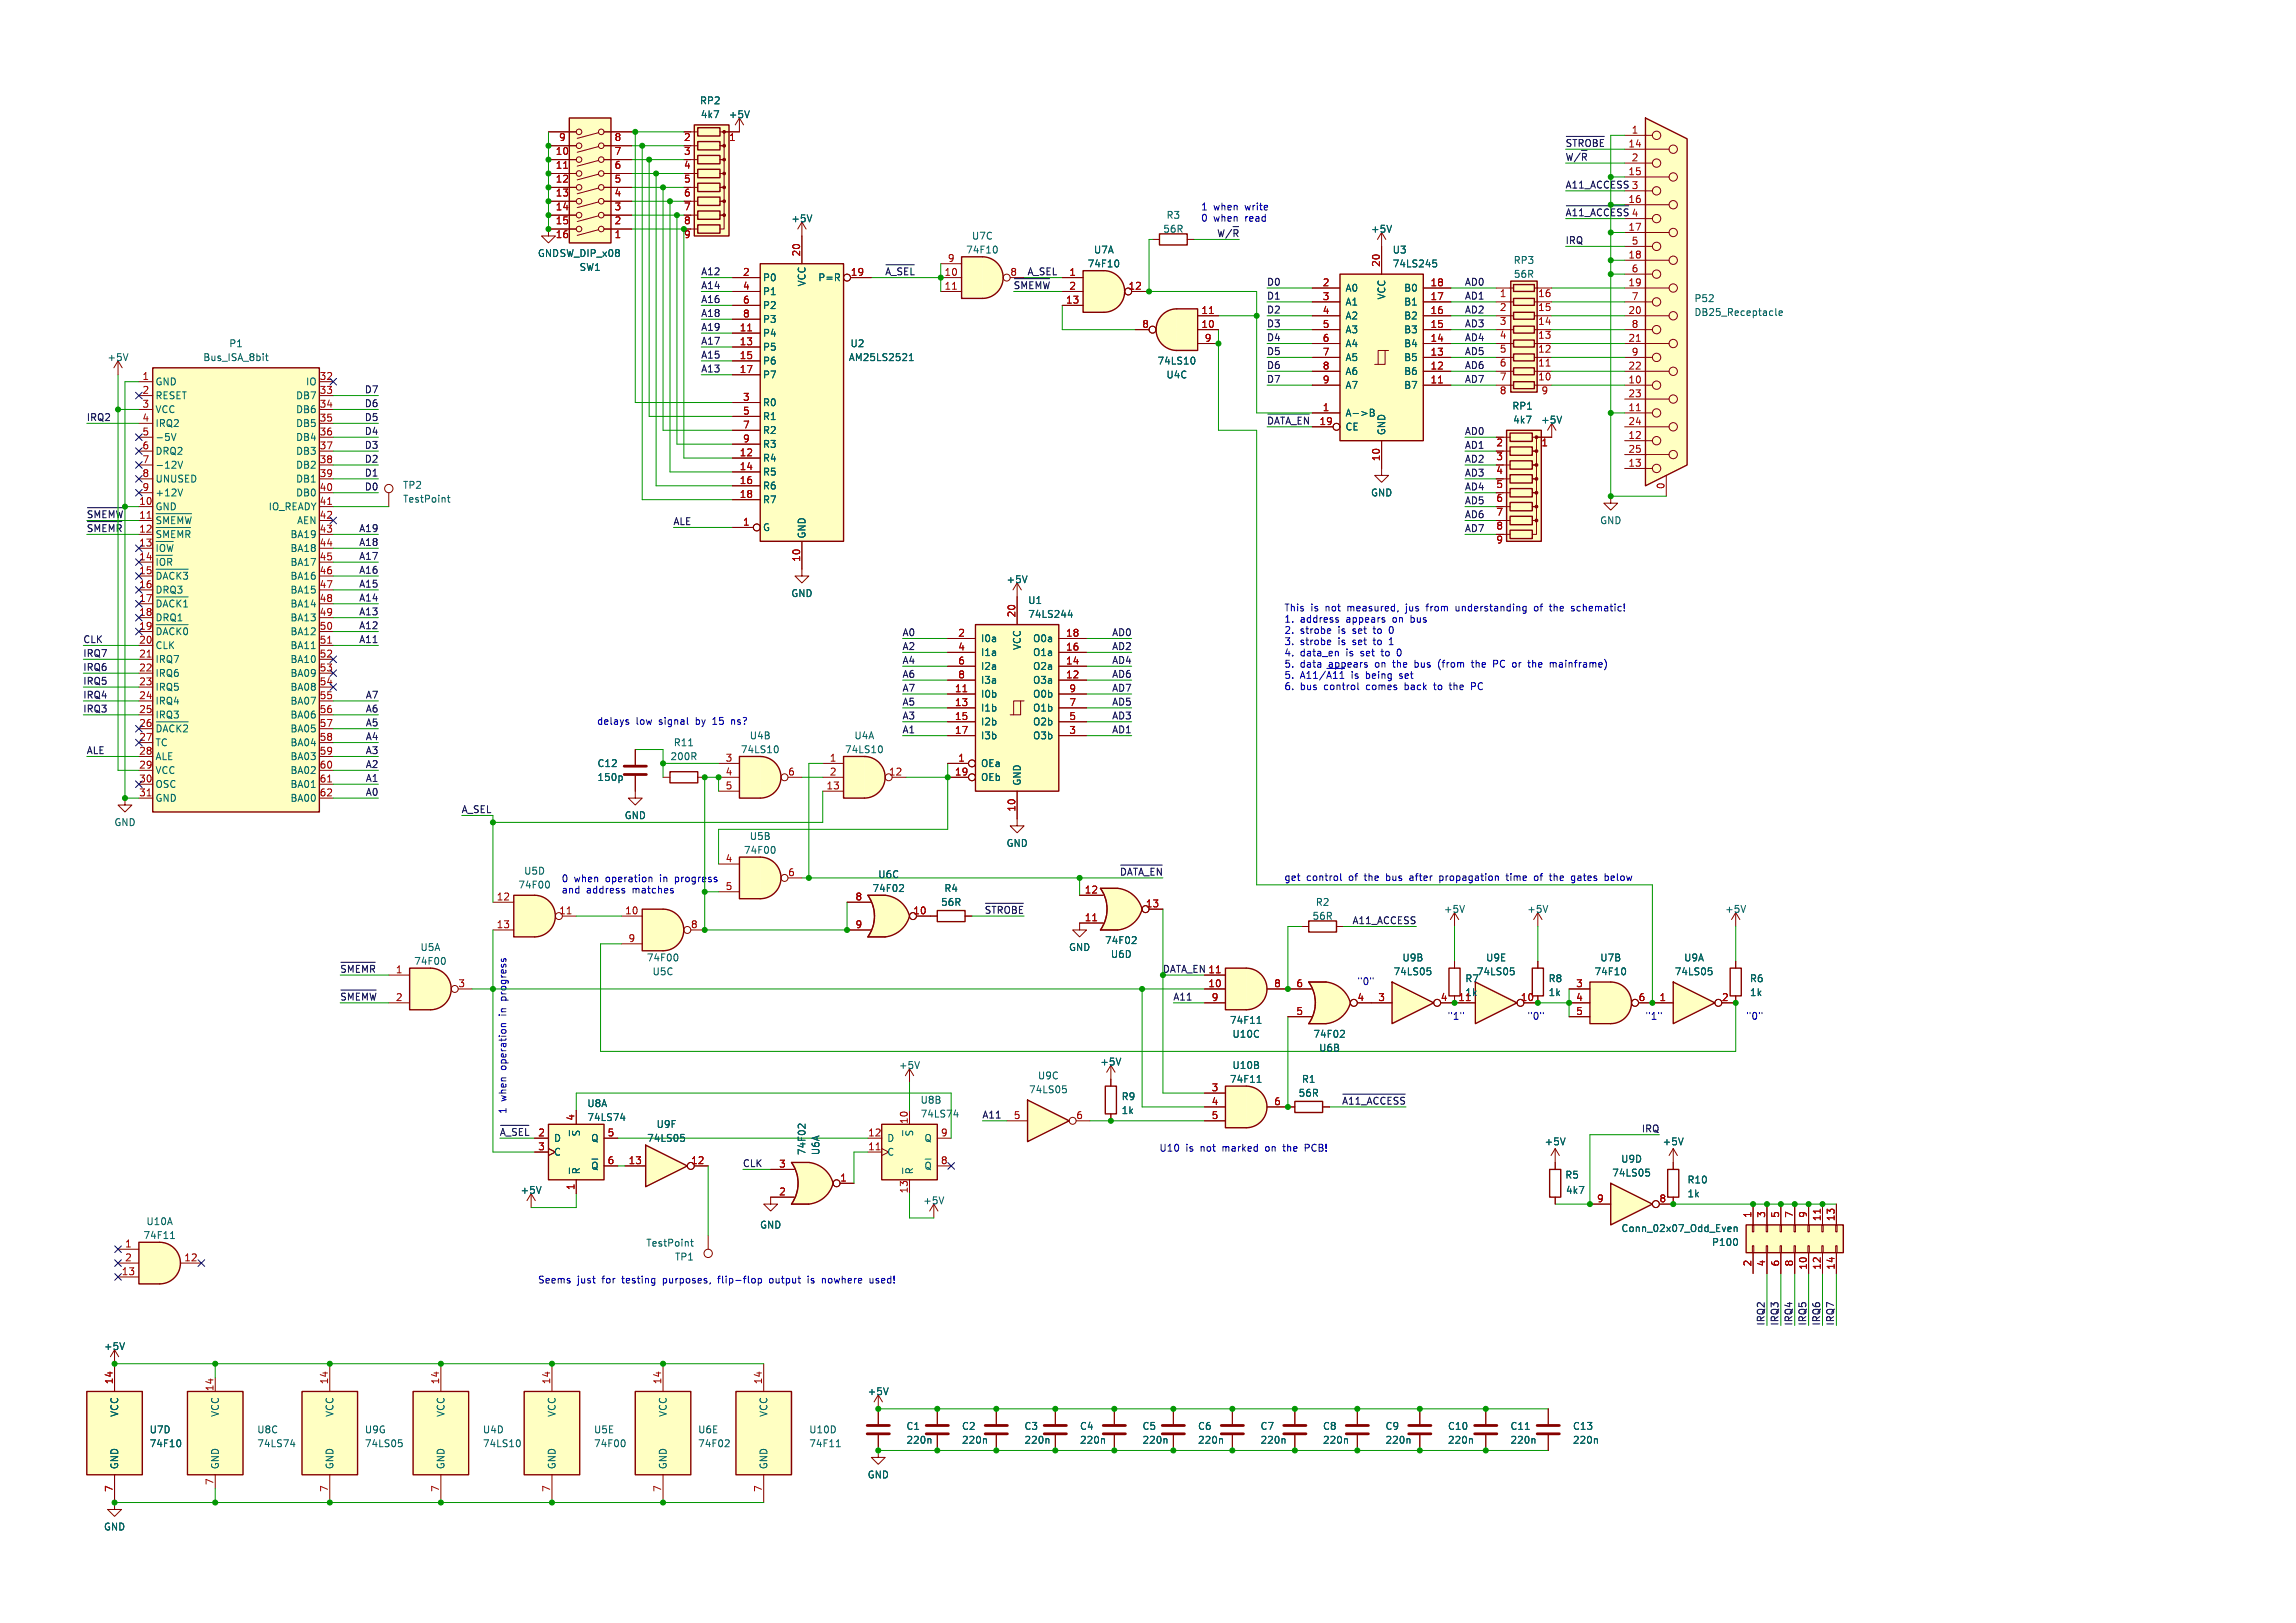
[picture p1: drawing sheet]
<svg xmlns="http://www.w3.org/2000/svg" width="420mm" height="297mm" viewBox="0 0 420 297" stroke-linecap="round" stroke-linejoin="round" font-family="sans-serif">
<defs><g id="words">
<g font-size="1.8" fill="#006464">
<text x="128" y="19.2">RP2</text>
<text x="128.1" y="21.8">4k7</text>
<text x="133.3" y="21.8">+5V</text>
<text x="144.7" y="40.8">+5V</text>
<text x="213.3" y="40.2">R3</text>
<text x="98.3" y="47.2">GNDSW_DIP_x08</text>
<text x="176.7" y="46.5">74F10</text>
<text x="177.7" y="44">U7C</text>
<text x="200" y="46.5">U7A</text>
<text x="212.7" y="42.7">56R</text>
<text x="250.7" y="42.7">+5V</text>
<text x="254.7" y="46.5">U3</text>
<text x="106" y="49.7">SW1</text>
<text x="139.6" y="51.6">P0</text>
<text x="147.5" y="52.5" transform="rotate(-90 147.5 52.5)">VCC</text>
<text x="149.6" y="51.6">P=R</text>
<text x="198.9" y="49.1">74F10</text>
<text x="246.1" y="53.5">A0</text>
<text x="254.7" y="49.1">74LS245</text>
<text x="256.7" y="53.5">B0</text>
<text x="276.8" y="48.5">RP3</text>
<text x="276.9" y="51">56R</text>
<text x="139.6" y="54.2">P1</text>
<text x="139.6" y="56.7">P2</text>
<text x="139.6" y="59.2">P3</text>
<text x="246.1" y="56.1">A1</text>
<text x="246.1" y="58.6">A2</text>
<text x="253.6" y="54.9" transform="rotate(-90 253.6 54.9)">VCC</text>
<text x="256.7" y="58.6">B2</text>
<text x="256.7" y="56.1">B1</text>
<text x="309.9" y="55.4">P52</text>
<text x="309.9" y="58">DB25_Receptacle</text>
<text x="41.9" y="63.7">P1</text>
<text x="139.6" y="61.8">P4</text>
<text x="139.6" y="64.3">P5</text>
<text x="155.5" y="63.7">U2</text>
<text x="246.1" y="61.2">A3</text>
<text x="246.1" y="63.7">A4</text>
<text x="256.7" y="63.7">B4</text>
<text x="256.7" y="61.2">B3</text>
<text x="19.6" y="66.2">+5V</text>
<text x="28.4" y="70.7">GND</text>
<text x="37.1" y="66.2">Bus_ISA_8bit</text>
<text x="55.8" y="70.7">IO</text>
<text x="139.6" y="66.9">P6</text>
<text x="139.6" y="69.4">P7</text>
<text x="155.2" y="66.2">AM25LS2521</text>
<text x="211.7" y="66.9">74LS10</text>
<text x="213.3" y="69.4">U4C</text>
<text x="246.1" y="66.2">A5</text>
<text x="246.1" y="68.8">A6</text>
<text x="246.1" y="71.3">A7</text>
<text x="256.7" y="71.3">B7</text>
<text x="256.7" y="68.8">B6</text>
<text x="256.7" y="66.2">B5</text>
<text x="28.4" y="73.2">RESET</text>
<text x="28.4" y="75.8">VCC</text>
<text x="54" y="73.2">DB7</text>
<text x="54" y="75.8">DB6</text>
<text x="139.6" y="74.5">R0</text>
<text x="139.6" y="77">R1</text>
<text x="246.1" y="76.4">A-&gt;B</text>
<text x="276.6" y="75.1">RP1</text>
<text x="276.7" y="77.7">4k7</text>
<text x="281.8" y="77.7">+5V</text>
<text x="28.4" y="78.3">IRQ2</text>
<text x="28.4" y="80.8">-5V</text>
<text x="28.4" y="83.4">DRQ2</text>
<text x="54" y="78.3">DB5</text>
<text x="54" y="80.8">DB4</text>
<text x="54" y="83.4">DB3</text>
<text x="139.6" y="79.6">R2</text>
<text x="139.6" y="82.1">R3</text>
<text x="246.1" y="78.9">CE</text>
<text x="253.6" y="79.6" transform="rotate(-90 253.6 79.6)">GND</text>
<text x="28.4" y="85.9">-12V</text>
<text x="28.4" y="88.5">UNUSED</text>
<text x="54" y="85.9">DB2</text>
<text x="54" y="88.5">DB1</text>
<text x="73.7" y="89.6">TP2</text>
<text x="139.6" y="84.6">R4</text>
<text x="139.6" y="87.2">R5</text>
<text x="139.6" y="89.7">R6</text>
<text x="28.4" y="93.5">GND</text>
<text x="28.4" y="91">+12V</text>
<text x="49" y="93.5">IO_READY</text>
<text x="54" y="91">DB0</text>
<text x="73.7" y="92.1">TestPoint</text>
<text x="139.6" y="92.3">R7</text>
<text x="250.7" y="91">GND</text>
<text x="28.4" y="96.7">~{SMEMW}</text>
<text x="28.4" y="99.2">~{SMEMR}</text>
<text x="28.4" y="101.8">~{IOW}</text>
<text x="53" y="98.6">BA19</text>
<text x="53" y="101.2">BA18</text>
<text x="54.2" y="96.1">AEN</text>
<text x="139.6" y="97.3">G</text>
<text x="147.5" y="98.6" transform="rotate(-90 147.5 98.6)">GND</text>
<text x="292.6" y="96.1">GND</text>
<text x="28.4" y="104.3">~{IOR}</text>
<text x="28.4" y="106.8">~{DACK3}</text>
<text x="53" y="103.7">BA17</text>
<text x="53" y="106.2">BA16</text>
<text x="184.1" y="106.9">+5V</text>
<text x="28.4" y="108.8">DRQ3</text>
<text x="28.4" y="111.9">~{DACK1}</text>
<text x="28.4" y="113.9">DRQ1</text>
<text x="53" y="108.8">BA15</text>
<text x="53" y="111.3">BA14</text>
<text x="53" y="113.9">BA13</text>
<text x="144.7" y="109.4">GND</text>
<text x="188" y="113.2">74LS244</text>
<text x="188" y="110.7">U1</text>
<text x="28.4" y="117">~{DACK0}</text>
<text x="28.4" y="118.9">CLK</text>
<text x="53" y="116.4">BA12</text>
<text x="53" y="118.9">BA11</text>
<text x="179.5" y="117.7">I0a</text>
<text x="186.9" y="119.1" transform="rotate(-90 186.9 119.1)">VCC</text>
<text x="188.8" y="117.7">O0a</text>
<text x="28.4" y="121.5">IRQ7</text>
<text x="28.4" y="124">IRQ6</text>
<text x="53" y="121.5">BA10</text>
<text x="53" y="124">BA09</text>
<text x="179.5" y="120.2">I1a</text>
<text x="179.5" y="122.7">I2a</text>
<text x="179.5" y="125.3">I3a</text>
<text x="188.8" y="125.3">O3a</text>
<text x="188.8" y="122.7">O2a</text>
<text x="188.8" y="120.2">O1a</text>
<text x="28.4" y="126.6">IRQ5</text>
<text x="28.4" y="129.1">IRQ4</text>
<text x="28.4" y="131.6">IRQ3</text>
<text x="53" y="126.6">BA08</text>
<text x="53" y="129.1">BA07</text>
<text x="53" y="131.6">BA06</text>
<text x="179.5" y="127.8">I0b</text>
<text x="179.5" y="130.4">I1b</text>
<text x="188.8" y="130.4">O1b</text>
<text x="188.8" y="127.8">O0b</text>
<text x="28.4" y="134.8">~{DACK2}</text>
<text x="28.4" y="136.7">TC</text>
<text x="53" y="134.2">BA05</text>
<text x="53" y="136.7">BA04</text>
<text x="123.2" y="136.7">R11</text>
<text x="135.5" y="138">74LS10</text>
<text x="137.1" y="135.4">U4B</text>
<text x="154.5" y="138">74LS10</text>
<text x="156.2" y="135.4">U4A</text>
<text x="179.5" y="132.9">I2b</text>
<text x="179.5" y="135.4">I3b</text>
<text x="188.8" y="135.4">O3b</text>
<text x="188.8" y="132.9">O2b</text>
<text x="28.4" y="139.3">ALE</text>
<text x="28.4" y="141.8">VCC</text>
<text x="53" y="139.3">BA03</text>
<text x="53" y="141.8">BA02</text>
<text x="109.2" y="140.5">C12</text>
<text x="109.2" y="143.1">150p</text>
<text x="122.6" y="139.3">200R</text>
<text x="179.5" y="140.5">OEa</text>
<text x="179.5" y="143.1">OEb</text>
<text x="186.9" y="143.8" transform="rotate(-90 186.9 143.8)">GND</text>
<text x="28.4" y="144.3">OSC</text>
<text x="28.4" y="146.9">GND</text>
<text x="53" y="144.3">BA01</text>
<text x="53" y="146.9">BA00</text>
<text x="20.9" y="151.3">GND</text>
<text x="114.2" y="150.1">GND</text>
<text x="137.1" y="153.9">U5B</text>
<text x="184.1" y="155.1">GND</text>
<text x="95.8" y="160.2">U5D</text>
<text x="136" y="156.4">74F00</text>
<text x="160.6" y="160.8">U6C</text>
<text x="94.8" y="162.8">74F00</text>
<text x="159.5" y="163.4">74F02</text>
<text x="172.1" y="165.9">56R</text>
<text x="172.7" y="163.4">R4</text>
<text x="240.6" y="165.9">R2</text>
<text x="264.1" y="167.2">+5V</text>
<text x="279.3" y="167.2">+5V</text>
<text x="315.5" y="167.2">+5V</text>
<text x="202.1" y="172.9">74F02</text>
<text x="240" y="168.5">56R</text>
<text x="75.7" y="176.7">74F00</text>
<text x="76.9" y="174.2">U5A</text>
<text x="118.2" y="176.1">74F00</text>
<text x="119.3" y="178.6">U5C</text>
<text x="195.5" y="174.2">GND</text>
<text x="203.1" y="175.5">U6D</text>
<text x="254.8" y="178.6">74LS05</text>
<text x="256.5" y="176.1">U9B</text>
<text x="268" y="179.9">R7</text>
<text x="270.1" y="178.6">74LS05</text>
<text x="271.8" y="176.1">U9E</text>
<text x="283.2" y="179.9">R8</text>
<text x="291.6" y="178.6">74F10</text>
<text x="292.7" y="176.1">U7B</text>
<text x="306.3" y="178.6">74LS05</text>
<text x="308" y="176.1">U9A</text>
<text x="320" y="179.9">R6</text>
<text x="268" y="182.4">1k</text>
<text x="283.2" y="182.4">1k</text>
<text x="320" y="182.4">1k</text>
<text x="224.9" y="187.5">74F11</text>
<text x="225.4" y="190.1">U10C</text>
<text x="240.2" y="190.1">74F02</text>
<text x="164.4" y="195.8">+5V</text>
<text x="189.8" y="197.7">U9C</text>
<text x="201.2" y="195.1">+5V</text>
<text x="225.4" y="195.8">U10B</text>
<text x="241.2" y="192.6">U6B</text>
<text x="107.4" y="202.8">U8A</text>
<text x="168.3" y="202.1">U8B</text>
<text x="188.2" y="200.2">74LS05</text>
<text x="205.1" y="201.5">R9</text>
<text x="224.9" y="198.3">74F11</text>
<text x="237.5" y="200.9">56R</text>
<text x="238.1" y="198.3">R1</text>
<text x="101.3" y="209.1">D</text>
<text x="106.8" y="208.1" transform="rotate(-90 106.8 208.1)">~{S}</text>
<text x="107.4" y="205.3">74LS74</text>
<text x="108" y="209.1">Q</text>
<text x="118.3" y="209.1">74LS05</text>
<text x="120" y="206.6">U9F</text>
<text x="162.3" y="209.1">D</text>
<text x="167.8" y="208.1" transform="rotate(-90 167.8 208.1)">~{S}</text>
<text x="168.3" y="204.7">74LS74</text>
<text x="169" y="209.1">Q</text>
<text x="205.1" y="204">1k</text>
<text x="282.5" y="209.7">+5V</text>
<text x="304.1" y="209.7">+5V</text>
<text x="101.3" y="211.6">C</text>
<text x="106.8" y="214.9" transform="rotate(-90 106.8 214.9)">~{R}</text>
<text x="108" y="214.8">~{Q}</text>
<text x="147.5" y="211.4" transform="rotate(-90 147.5 211.4)">74F02</text>
<text x="150.1" y="211.4" transform="rotate(-90 150.1 211.4)">U6A</text>
<text x="162.3" y="211.6">C</text>
<text x="167.8" y="214.9" transform="rotate(-90 167.8 214.9)">~{R}</text>
<text x="169" y="214.8">~{Q}</text>
<text x="286.3" y="215.8">R5</text>
<text x="294.8" y="215.5">74LS05</text>
<text x="296.5" y="212.9">U9D</text>
<text x="95.2" y="218.6">+5V</text>
<text x="168.8" y="220.5">+5V</text>
<text x="286.4" y="218.6">4k7</text>
<text x="308.6" y="216.7">R10</text>
<text x="308.6" y="219.3">1k</text>
<text x="26.2" y="226.9">74F11</text>
<text x="26.7" y="224.3">U10A</text>
<text x="139" y="225">GND</text>
<text x="296.5" y="225.6">Conn_02x07_Odd_Even</text>
<text x="118.2" y="228.3">TestPoint</text>
<text x="123.4" y="230.8">TP1</text>
<text x="313.1" y="228.2">P100</text>
<text x="19" y="247.2">+5V</text>
<text x="158.7" y="255.5">+5V</text>
<text x="21.8" y="259.4" transform="rotate(-90 21.8 259.4)">VCC</text>
<text x="27.3" y="262.4">U7D</text>
<text x="40.2" y="259.4" transform="rotate(-90 40.2 259.4)">VCC</text>
<text x="47" y="262.4">U8C</text>
<text x="61.2" y="259.4" transform="rotate(-90 61.2 259.4)">VCC</text>
<text x="66.7" y="262.4">U9G</text>
<text x="81.5" y="259.4" transform="rotate(-90 81.5 259.4)">VCC</text>
<text x="88.3" y="262.4">U4D</text>
<text x="101.8" y="259.4" transform="rotate(-90 101.8 259.4)">VCC</text>
<text x="108.6" y="262.4">U5E</text>
<text x="122.1" y="259.4" transform="rotate(-90 122.1 259.4)">VCC</text>
<text x="127.6" y="262.4">U6E</text>
<text x="140.5" y="259.4" transform="rotate(-90 140.5 259.4)">VCC</text>
<text x="148" y="262.4">U10D</text>
<text x="165.7" y="261.8">C1</text>
<text x="175.9" y="261.8">C2</text>
<text x="187.3" y="261.8">C3</text>
<text x="197.5" y="261.8">C4</text>
<text x="208.9" y="261.8">C5</text>
<text x="219.1" y="261.8">C6</text>
<text x="230.5" y="261.8">C7</text>
<text x="241.9" y="261.8">C8</text>
<text x="253.4" y="261.8">C9</text>
<text x="264.8" y="261.8">C10</text>
<text x="276.2" y="261.8">C11</text>
<text x="287.7" y="261.8">C13</text>
<text x="21.8" y="268.9" transform="rotate(-90 21.8 268.9)">GND</text>
<text x="27.3" y="265">74F10</text>
<text x="40.2" y="268.9" transform="rotate(-90 40.2 268.9)">GND</text>
<text x="47" y="265">74LS74</text>
<text x="61.2" y="268.9" transform="rotate(-90 61.2 268.9)">GND</text>
<text x="66.7" y="265">74LS05</text>
<text x="81.5" y="268.9" transform="rotate(-90 81.5 268.9)">GND</text>
<text x="88.3" y="265">74LS10</text>
<text x="101.8" y="268.9" transform="rotate(-90 101.8 268.9)">GND</text>
<text x="108.6" y="265">74F00</text>
<text x="122.1" y="268.9" transform="rotate(-90 122.1 268.9)">GND</text>
<text x="127.6" y="265">74F02</text>
<text x="140.5" y="268.9" transform="rotate(-90 140.5 268.9)">GND</text>
<text x="148" y="265">74F11</text>
<text x="165.7" y="264.4">220n</text>
<text x="175.9" y="264.4">220n</text>
<text x="187.3" y="264.4">220n</text>
<text x="197.5" y="264.4">220n</text>
<text x="208.9" y="264.4">220n</text>
<text x="219.1" y="264.4">220n</text>
<text x="230.5" y="264.4">220n</text>
<text x="241.9" y="264.4">220n</text>
<text x="253.4" y="264.4">220n</text>
<text x="264.8" y="264.4">220n</text>
<text x="276.2" y="264.4">220n</text>
<text x="287.7" y="264.4">220n</text>
<text x="158.7" y="270.7">GND</text>
<text x="19" y="280.2">GND</text>
</g>
<g font-size="1.8" fill="#a90000">
<text x="101.6" y="28.6">10</text>
<text x="102.2" y="26">9</text>
<text x="112.4" y="28.6">7</text>
<text x="112.4" y="26">8</text>
<text x="125.1" y="26">2</text>
<text x="133.3" y="26">1</text>
<text x="297.8" y="27.1">14</text>
<text x="298.4" y="24.5">1</text>
<text x="298.4" y="29.6">2</text>
<text x="101.6" y="31.1">11</text>
<text x="101.6" y="33.7">12</text>
<text x="112.4" y="33.7">5</text>
<text x="112.4" y="31.1">6</text>
<text x="125.1" y="31.1">4</text>
<text x="297.8" y="32.1">15</text>
<text x="101.6" y="36.2">13</text>
<text x="101.6" y="38.7">14</text>
<text x="101.6" y="41.3">15</text>
<text x="112.4" y="41.3">2</text>
<text x="112.4" y="38.7">3</text>
<text x="112.4" y="36.2">4</text>
<text x="125.1" y="38.7">7</text>
<text x="297.8" y="37.2">16</text>
<text x="298.4" y="39.8">4</text>
<text x="101.6" y="43.8">16</text>
<text x="112.4" y="43.8">1</text>
<text x="125.1" y="43.8">9</text>
<text x="146.4" y="47" transform="rotate(-90 146.4 47)">20</text>
<text x="297.8" y="42.3">17</text>
<text x="297.8" y="47.4">18</text>
<text x="298.4" y="44.8">5</text>
<text x="135.9" y="50.5">2</text>
<text x="135.9" y="53.1">4</text>
<text x="155.6" y="50.5">19</text>
<text x="172.7" y="50.5">10</text>
<text x="172.7" y="53.1">11</text>
<text x="173.3" y="48">9</text>
<text x="184.8" y="50.5">8</text>
<text x="195.5" y="50.5">1</text>
<text x="195.5" y="53.1">2</text>
<text x="206.4" y="53.1">12</text>
<text x="241.9" y="52.5">2</text>
<text x="252.5" y="48.9" transform="rotate(-90 252.5 48.9)">20</text>
<text x="261.6" y="52.5">18</text>
<text x="297.8" y="52.5">19</text>
<text x="298.4" y="49.9">6</text>
<text x="135.9" y="55.6">6</text>
<text x="135.9" y="58.2">8</text>
<text x="194.9" y="55.6">13</text>
<text x="219.7" y="57.5">11</text>
<text x="241.9" y="55">3</text>
<text x="241.9" y="57.5">4</text>
<text x="261.6" y="57.5">16</text>
<text x="261.6" y="55">17</text>
<text x="274.3" y="54.6">1</text>
<text x="274.3" y="57.2">2</text>
<text x="274.3" y="59.7">3</text>
<text x="281.3" y="59.7">14</text>
<text x="281.3" y="57.2">15</text>
<text x="281.3" y="54.6">16</text>
<text x="297.8" y="57.5">20</text>
<text x="298.4" y="55">7</text>
<text x="135.3" y="60.7">11</text>
<text x="135.3" y="63.2">13</text>
<text x="135.3" y="65.8">15</text>
<text x="208.9" y="60.1">8</text>
<text x="219.7" y="60.1">10</text>
<text x="220.3" y="62.6">9</text>
<text x="241.9" y="60.1">5</text>
<text x="241.9" y="62.6">6</text>
<text x="241.9" y="65.2">7</text>
<text x="261.6" y="65.2">13</text>
<text x="261.6" y="62.6">14</text>
<text x="261.6" y="60.1">15</text>
<text x="274.3" y="62.2">4</text>
<text x="274.3" y="64.8">5</text>
<text x="281.3" y="64.8">12</text>
<text x="281.3" y="62.2">13</text>
<text x="297.8" y="62.6">21</text>
<text x="298.4" y="60.1">8</text>
<text x="298.4" y="65.2">9</text>
<text x="26" y="69.6">1</text>
<text x="58.4" y="69.6">32</text>
<text x="135.3" y="68.3">17</text>
<text x="241.9" y="67.7">8</text>
<text x="241.9" y="70.2">9</text>
<text x="261.6" y="70.2">11</text>
<text x="261.6" y="67.7">12</text>
<text x="274.3" y="67.3">6</text>
<text x="274.3" y="69.8">7</text>
<text x="281.3" y="69.8">10</text>
<text x="281.3" y="67.3">11</text>
<text x="297.8" y="70.2">10</text>
<text x="297.8" y="67.7">22</text>
<text x="26" y="72.1">2</text>
<text x="26" y="74.7">3</text>
<text x="26" y="77.2">4</text>
<text x="58.4" y="72.1">33</text>
<text x="58.4" y="74.7">34</text>
<text x="58.4" y="77.2">35</text>
<text x="135.9" y="73.4">3</text>
<text x="135.9" y="75.9">5</text>
<text x="241.3" y="77.9">19</text>
<text x="241.9" y="75.3">1</text>
<text x="274.3" y="72.4">8</text>
<text x="281.9" y="72.4">9</text>
<text x="297.8" y="75.3">11</text>
<text x="297.8" y="72.8">23</text>
<text x="297.8" y="77.9">24</text>
<text x="26" y="79.8">5</text>
<text x="26" y="82.3">6</text>
<text x="58.4" y="79.8">36</text>
<text x="58.4" y="82.3">37</text>
<text x="135.3" y="83.6">12</text>
<text x="135.9" y="78.5">7</text>
<text x="135.9" y="81">9</text>
<text x="273.7" y="81.9">2</text>
<text x="281.9" y="81.9">1</text>
<text x="297.8" y="80.4">12</text>
<text x="297.8" y="82.9">25</text>
<text x="26" y="84.8">7</text>
<text x="26" y="87.4">8</text>
<text x="26" y="89.9">9</text>
<text x="58.4" y="84.8">38</text>
<text x="58.4" y="87.4">39</text>
<text x="58.4" y="89.9">40</text>
<text x="135.3" y="86.1">14</text>
<text x="135.3" y="88.6">16</text>
<text x="252.5" y="84.5" transform="rotate(-90 252.5 84.5)">10</text>
<text x="273.7" y="87">4</text>
<text x="297.8" y="85.5">13</text>
<text x="304.5" y="89.6" transform="rotate(-90 304.5 89.6)">0</text>
<text x="25.4" y="92.5">10</text>
<text x="58.4" y="92.5">41</text>
<text x="58.4" y="95">42</text>
<text x="135.3" y="91.2">18</text>
<text x="273.7" y="94.6">7</text>
<text x="25.4" y="100.1">13</text>
<text x="58.4" y="97.5">43</text>
<text x="58.4" y="100.1">44</text>
<text x="135.9" y="96.3">1</text>
<text x="273.7" y="99.7">9</text>
<text x="25.4" y="102.6">14</text>
<text x="25.4" y="105.2">15</text>
<text x="25.4" y="107.7">16</text>
<text x="58.4" y="102.6">45</text>
<text x="58.4" y="105.2">46</text>
<text x="58.4" y="107.7">47</text>
<text x="146.4" y="102.9" transform="rotate(-90 146.4 102.9)">10</text>
<text x="25.4" y="110.2">17</text>
<text x="25.4" y="112.8">18</text>
<text x="58.4" y="110.2">48</text>
<text x="58.4" y="112.8">49</text>
<text x="185.8" y="113" transform="rotate(-90 185.8 113)">20</text>
<text x="25.4" y="115.3">19</text>
<text x="25.4" y="117.9">20</text>
<text x="58.4" y="115.3">50</text>
<text x="58.4" y="117.9">51</text>
<text x="175.2" y="116.6">2</text>
<text x="175.2" y="119.1">4</text>
<text x="194.9" y="119.1">16</text>
<text x="194.9" y="116.6">18</text>
<text x="25.4" y="120.4">21</text>
<text x="25.4" y="122.9">22</text>
<text x="25.4" y="125.5">23</text>
<text x="58.4" y="120.4">52</text>
<text x="58.4" y="122.9">53</text>
<text x="58.4" y="125.5">54</text>
<text x="175.2" y="121.7">6</text>
<text x="175.2" y="124.2">8</text>
<text x="194.9" y="124.2">12</text>
<text x="194.9" y="121.7">14</text>
<text x="25.4" y="128">24</text>
<text x="25.4" y="130.6">25</text>
<text x="58.4" y="128">55</text>
<text x="58.4" y="130.6">56</text>
<text x="174.6" y="126.7">11</text>
<text x="174.6" y="129.3">13</text>
<text x="174.6" y="131.8">15</text>
<text x="195.5" y="131.8">5</text>
<text x="195.5" y="129.3">7</text>
<text x="195.5" y="126.7">9</text>
<text x="25.4" y="133.1">26</text>
<text x="25.4" y="135.6">27</text>
<text x="58.4" y="133.1">57</text>
<text x="58.4" y="135.6">58</text>
<text x="174.6" y="134.4">17</text>
<text x="195.5" y="134.4">3</text>
<text x="25.4" y="138.2">28</text>
<text x="25.4" y="140.7">29</text>
<text x="25.4" y="143.3">30</text>
<text x="58.4" y="138.2">59</text>
<text x="58.4" y="140.7">60</text>
<text x="58.4" y="143.3">61</text>
<text x="132.7" y="139.4">3</text>
<text x="132.7" y="142">4</text>
<text x="144.1" y="142">6</text>
<text x="151.7" y="139.4">1</text>
<text x="151.7" y="142">2</text>
<text x="162.6" y="142">12</text>
<text x="174.6" y="142">19</text>
<text x="175.2" y="139.4">1</text>
<text x="25.4" y="145.8">31</text>
<text x="58.4" y="145.8">62</text>
<text x="132.7" y="144.5">5</text>
<text x="151.1" y="144.5">13</text>
<text x="185.8" y="148.6" transform="rotate(-90 185.8 148.6)">10</text>
<text x="132.7" y="157.9">4</text>
<text x="144.1" y="160.4">6</text>
<text x="90.8" y="164.8">12</text>
<text x="102.2" y="167.4">11</text>
<text x="114.3" y="167.4">10</text>
<text x="132.7" y="162.9">5</text>
<text x="156.4" y="164.8">8</text>
<text x="167" y="167.4">10</text>
<text x="198.4" y="163.6">12</text>
<text x="209.5" y="166.1">13</text>
<text x="90.8" y="169.9">13</text>
<text x="114.9" y="172.5">9</text>
<text x="126.3" y="169.9">8</text>
<text x="156.4" y="169.9">9</text>
<text x="198.4" y="168.7">11</text>
<text x="72.4" y="178.2">1</text>
<text x="221" y="178.2">11</text>
<text x="83.8" y="180.7">3</text>
<text x="221" y="180.7">10</text>
<text x="221.6" y="183.3">9</text>
<text x="233" y="180.7">8</text>
<text x="237.1" y="185.8">5</text>
<text x="237.1" y="180.7">6</text>
<text x="248.3" y="183.3">4</text>
<text x="252.1" y="183.3">3</text>
<text x="263.5" y="183.3">4</text>
<text x="266.7" y="183.3">11</text>
<text x="278.1" y="183.3">10</text>
<text x="288.3" y="180.7">3</text>
<text x="288.3" y="183.3">4</text>
<text x="288.3" y="185.8">5</text>
<text x="299.7" y="183.3">6</text>
<text x="303.5" y="183.3">1</text>
<text x="314.9" y="183.3">2</text>
<text x="221.6" y="199.8">3</text>
<text x="221.6" y="202.3">4</text>
<text x="233" y="202.3">6</text>
<text x="98.4" y="208">2</text>
<text x="105.2" y="205.1" transform="rotate(-90 105.2 205.1)">4</text>
<text x="111.1" y="208">5</text>
<text x="158.7" y="208">12</text>
<text x="166.1" y="205.7" transform="rotate(-90 166.1 205.7)">10</text>
<text x="172.1" y="208">9</text>
<text x="185.4" y="204.9">5</text>
<text x="196.8" y="204.9">6</text>
<text x="221.6" y="204.9">5</text>
<text x="98.4" y="210.6">3</text>
<text x="111.1" y="213.1">6</text>
<text x="114.9" y="213.1">13</text>
<text x="126.4" y="213.1">12</text>
<text x="142.5" y="213.7">3</text>
<text x="158.7" y="210.6">11</text>
<text x="172.1" y="213.1">8</text>
<text x="105.2" y="217.8" transform="rotate(-90 105.2 217.8)">1</text>
<text x="142.5" y="218.8">2</text>
<text x="153.6" y="216.3">1</text>
<text x="166.1" y="218.4" transform="rotate(-90 166.1 218.4)">13</text>
<text x="292.1" y="220.1">9</text>
<text x="303.5" y="220.1">8</text>
<text x="320.4" y="222.9" transform="rotate(-90 320.4 222.9)">1</text>
<text x="323" y="222.9" transform="rotate(-90 323 222.9)">3</text>
<text x="325.5" y="222.9" transform="rotate(-90 325.5 222.9)">5</text>
<text x="328" y="222.9" transform="rotate(-90 328 222.9)">7</text>
<text x="330.6" y="222.9" transform="rotate(-90 330.6 222.9)">9</text>
<text x="333.1" y="223.5" transform="rotate(-90 333.1 223.5)">11</text>
<text x="335.7" y="223.5" transform="rotate(-90 335.7 223.5)">13</text>
<text x="22.2" y="233.4">13</text>
<text x="22.8" y="228.3">1</text>
<text x="22.8" y="230.9">2</text>
<text x="33.7" y="230.9">12</text>
<text x="320.4" y="231.8" transform="rotate(-90 320.4 231.8)">2</text>
<text x="323" y="231.8" transform="rotate(-90 323 231.8)">4</text>
<text x="325.5" y="231.8" transform="rotate(-90 325.5 231.8)">6</text>
<text x="328" y="231.8" transform="rotate(-90 328 231.8)">8</text>
<text x="330.6" y="232.4" transform="rotate(-90 330.6 232.4)">10</text>
<text x="333.1" y="232.4" transform="rotate(-90 333.1 232.4)">12</text>
<text x="335.7" y="232.4" transform="rotate(-90 335.7 232.4)">14</text>
<text x="20.7" y="253.4" transform="rotate(-90 20.7 253.4)">14</text>
<text x="39.1" y="254.6" transform="rotate(-90 39.1 254.6)">14</text>
<text x="60.1" y="253.4" transform="rotate(-90 60.1 253.4)">14</text>
<text x="80.4" y="253.4" transform="rotate(-90 80.4 253.4)">14</text>
<text x="100.7" y="253.4" transform="rotate(-90 100.7 253.4)">14</text>
<text x="121" y="253.4" transform="rotate(-90 121 253.4)">14</text>
<text x="139.4" y="253.4" transform="rotate(-90 139.4 253.4)">14</text>
<text x="20.7" y="273.1" transform="rotate(-90 20.7 273.1)">7</text>
<text x="39.1" y="271.8" transform="rotate(-90 39.1 271.8)">7</text>
<text x="60.1" y="273.1" transform="rotate(-90 60.1 273.1)">7</text>
<text x="80.4" y="273.1" transform="rotate(-90 80.4 273.1)">7</text>
<text x="100.7" y="273.1" transform="rotate(-90 100.7 273.1)">7</text>
<text x="121" y="273.1" transform="rotate(-90 121 273.1)">7</text>
<text x="139.4" y="273.1" transform="rotate(-90 139.4 273.1)">7</text>
</g>
<g font-size="1.8" fill="#840000">
<text x="125.1" y="28.6">3</text>
<text x="125.1" y="33.7">5</text>
<text x="125.1" y="36.2">6</text>
<text x="125.1" y="41.3">8</text>
<text x="273.7" y="84.5">3</text>
<text x="273.7" y="89.5">5</text>
<text x="273.7" y="92.1">6</text>
<text x="273.7" y="97.2">8</text>
</g>
<g font-size="1.8" fill="#0f0f0f">
<text x="286.4" y="29.5">W/~{R}</text>
<text x="286.4" y="27">~{STROBE}</text>
<text x="286.4" y="34.6">A11_ACCESS 3</text>
<text x="286.4" y="39.7">~{A11_ACCESS}</text>
<text x="222.5" y="43.5">W/~{R}</text>
<text x="286.4" y="44.7">IRQ</text>
<text x="128.3" y="50.5">A12</text>
<text x="128.3" y="53">A14</text>
<text x="161.9" y="50.5">~{A_SEL}</text>
<text x="185.4" y="53">~{SMEMW} 2</text>
<text x="188" y="50.5">A_SEL</text>
<text x="231.8" y="52.4">D0</text>
<text x="268" y="52.4">AD0</text>
<text x="128.3" y="55.5">A16</text>
<text x="128.3" y="58.1">A18</text>
<text x="231.8" y="60">D3</text>
<text x="231.8" y="57.4">D2</text>
<text x="231.8" y="54.9">D1</text>
<text x="268" y="57.4">AD2</text>
<text x="268" y="54.9">AD1</text>
<text x="268" y="60">AD3</text>
<text x="128.3" y="63.2">A17</text>
<text x="128.3" y="60.6">A19</text>
<text x="128.3" y="65.7">A15</text>
<text x="231.8" y="62.5">D4</text>
<text x="231.8" y="65.1">D5</text>
<text x="268" y="62.5">AD4</text>
<text x="268" y="65.1">AD5</text>
<text x="128.3" y="68.2">A13</text>
<text x="231.8" y="70.1">D7</text>
<text x="231.8" y="67.6">D6</text>
<text x="268" y="70.1">AD7</text>
<text x="268" y="67.6">AD6</text>
<text x="15.9" y="77.1">IRQ2</text>
<text x="66.6" y="74.6">D6</text>
<text x="66.6" y="72">D7</text>
<text x="66.6" y="77.1">D5</text>
<text x="231.8" y="77.8">~{DATA_EN}</text>
<text x="66.6" y="82.2">D3</text>
<text x="66.6" y="79.7">D4</text>
<text x="268" y="82.2">AD1</text>
<text x="268" y="79.7">AD0</text>
<text x="66.6" y="87.3">D1</text>
<text x="66.6" y="84.7">D2</text>
<text x="66.6" y="89.8">D0</text>
<text x="268" y="89.8">AD4</text>
<text x="268" y="84.7">AD2</text>
<text x="268" y="87.3">AD3</text>
<text x="15.9" y="94.9">~{SMEMW} 11</text>
<text x="268" y="92.4">AD5</text>
<text x="268" y="94.9">AD6</text>
<text x="15.9" y="97.4">~{SMEMR} 12</text>
<text x="65.6" y="100">A18</text>
<text x="65.6" y="97.4">A19</text>
<text x="123.2" y="96.2">ALE</text>
<text x="268" y="97.4">AD7</text>
<text x="65.6" y="102.5">A17</text>
<text x="65.6" y="107.6">A15</text>
<text x="65.6" y="105.1">A16</text>
<text x="65.6" y="112.7">A13</text>
<text x="65.6" y="110.1">A14</text>
<text x="15.2" y="117.8">CLK</text>
<text x="65.6" y="117.8">A11</text>
<text x="65.6" y="115.2">A12</text>
<text x="165.1" y="116.5">A0</text>
<text x="165.1" y="119">A2</text>
<text x="203.3" y="119">AD2</text>
<text x="203.3" y="116.5">AD0</text>
<text x="15.2" y="122.8">IRQ6</text>
<text x="15.2" y="125.4">IRQ5</text>
<text x="15.2" y="120.3">IRQ7</text>
<text x="165.1" y="121.6">A4</text>
<text x="165.1" y="124.1">A6</text>
<text x="203.3" y="124.1">AD6</text>
<text x="203.3" y="121.6">AD4</text>
<text x="15.2" y="130.5">IRQ3</text>
<text x="15.2" y="127.9">IRQ4</text>
<text x="66.8" y="130.5">A6</text>
<text x="66.8" y="127.9">A7</text>
<text x="165.1" y="131.7">A3</text>
<text x="165.1" y="126.7">A7</text>
<text x="165.1" y="129.2">A5</text>
<text x="203.3" y="126.7">AD7</text>
<text x="203.3" y="131.7">AD3</text>
<text x="203.3" y="129.2">AD5</text>
<text x="66.8" y="135.5">A4</text>
<text x="66.8" y="133">A5</text>
<text x="165.1" y="134.3">A1</text>
<text x="203.3" y="134.3">AD1</text>
<text x="15.9" y="138.1">ALE</text>
<text x="66.8" y="138.1">A3</text>
<text x="66.8" y="140.6">A2</text>
<text x="66.8" y="143.2">A1</text>
<text x="66.8" y="145.7">A0</text>
<text x="84.5" y="148.9">A_SEL</text>
<text x="204.7" y="160.3">~{DATA_EN}</text>
<text x="180" y="167.3">~{STROBE}</text>
<text x="247.3" y="169.2">A11_ACCESS</text>
<text x="62.2" y="178.1">~{SMEMR}</text>
<text x="62.2" y="183.2">~{SMEMW} 2</text>
<text x="214.6" y="183.2">A11</text>
<text x="245.4" y="202.2">~{A11_ACCESS}</text>
<text x="91.4" y="207.9">~{A_SEL}2</text>
<text x="179.7" y="204.8">A11</text>
<text x="300.2" y="207.3">IRQ</text>
<text x="135.9" y="213.6">CLK</text>
<text x="322.9" y="242.6" transform="rotate(-90 322.9 242.6)">IRQ2</text>
<text x="325.4" y="242.6" transform="rotate(-90 325.4 242.6)">IRQ3</text>
<text x="327.9" y="242.6" transform="rotate(-90 327.9 242.6)">IRQ4</text>
<text x="330.5" y="242.6" transform="rotate(-90 330.5 242.6)">IRQ5</text>
<text x="333" y="242.6" transform="rotate(-90 333 242.6)">IRQ6</text>
<text x="335.6" y="242.6" transform="rotate(-90 335.6 242.6)">IRQ7</text>
</g>
<g font-size="1.8" fill="#0000c2">
<text x="219.7" y="38.6">1</text>
<text x="219.7" y="40.6">0</text>
<text x="222" y="38.6">when</text>
<text x="222" y="40.6">when</text>
<text x="227.8" y="38.6">write</text>
<text x="227.8" y="40.6">read</text>
<text x="234.9" y="112">This</text>
<text x="239.8" y="112">is</text>
<text x="242.5" y="112">not</text>
<text x="246.6" y="112">measured,</text>
<text x="257.5" y="112">jus</text>
<text x="261.3" y="112">from</text>
<text x="266.8" y="112">understanding</text>
<text x="281.3" y="112">of</text>
<text x="284.3" y="112">the</text>
<text x="288.3" y="112">schematic!</text>
<text x="234.9" y="114">1.</text>
<text x="234.9" y="116.1">2.</text>
<text x="234.9" y="118.1">3.</text>
<text x="237.9" y="114">address</text>
<text x="237.9" y="116.1">strobe</text>
<text x="237.9" y="118.1">strobe</text>
<text x="244.9" y="116.1">is</text>
<text x="244.9" y="118.1">is</text>
<text x="246.3" y="114">appears</text>
<text x="247.6" y="116.1">set</text>
<text x="247.6" y="118.1">set</text>
<text x="251.5" y="116.1">to</text>
<text x="251.5" y="118.1">to</text>
<text x="254.5" y="116.1">0</text>
<text x="254.5" y="118.1">1</text>
<text x="254.9" y="114">on</text>
<text x="258.3" y="114">bus</text>
<text x="234.9" y="120.2">4.</text>
<text x="234.9" y="122.3">5.</text>
<text x="234.9" y="124.3">5.</text>
<text x="237.9" y="120.2">data_en</text>
<text x="237.9" y="122.3">data</text>
<text x="237.9" y="124.3">A11/~{A11} is</text>
<text x="243.1" y="122.3">appears</text>
<text x="246.3" y="120.2">is</text>
<text x="249.1" y="120.2">set</text>
<text x="250" y="124.3">being</text>
<text x="251.7" y="122.3">on</text>
<text x="253" y="120.2">to</text>
<text x="255.1" y="122.3">the</text>
<text x="256" y="120.2">0</text>
<text x="256.3" y="124.3">set</text>
<text x="259.2" y="122.3">bus</text>
<text x="263.6" y="122.3">(from</text>
<text x="269.9" y="122.3">the</text>
<text x="273.9" y="122.3">PC or</text>
<text x="280.6" y="122.3">the</text>
<text x="284.7" y="122.3">mainframe)</text>
<text x="234.9" y="126.4">6.</text>
<text x="237.9" y="126.4">bus</text>
<text x="242.3" y="126.4">control</text>
<text x="250.1" y="126.4">comes</text>
<text x="257.2" y="126.4">back</text>
<text x="262.7" y="126.4">to</text>
<text x="265.7" y="126.4">the</text>
<text x="269.8" y="126.4">PC</text>
<text x="109.2" y="132.7">delays</text>
<text x="116.4" y="132.7">low</text>
<text x="120.6" y="132.7">signal</text>
<text x="127.4" y="132.7">by</text>
<text x="130.7" y="132.7">15</text>
<text x="134.2" y="132.7">ns?</text>
<text x="102.7" y="161.5">0</text>
<text x="105" y="161.5">when</text>
<text x="110.9" y="161.5">operation</text>
<text x="120.9" y="161.5">in</text>
<text x="123.8" y="161.5">progress</text>
<text x="234.9" y="161.3">get</text>
<text x="239" y="161.3">control</text>
<text x="246.8" y="161.3">of</text>
<text x="249.8" y="161.3">the</text>
<text x="253.8" y="161.3">bus</text>
<text x="258.3" y="161.3">after</text>
<text x="263.8" y="161.3">propagation</text>
<text x="276.2" y="161.3">time</text>
<text x="281.4" y="161.3">of</text>
<text x="284.4" y="161.3">the</text>
<text x="288.5" y="161.3">gates</text>
<text x="294.7" y="161.3">below</text>
<text x="102.7" y="163.6">and</text>
<text x="107.3" y="163.6">address</text>
<text x="115.8" y="163.6">matches</text>
<text x="92.7" y="185.7" transform="rotate(-90 92.7 185.7)">in</text>
<text x="92.7" y="182.8" transform="rotate(-90 92.7 182.8)">progress</text>
<text x="248.3" y="180.3">&quot;0&quot;</text>
<text x="264.8" y="186.7">&quot;1&quot;</text>
<text x="279.4" y="186.7">&quot;0&quot;</text>
<text x="301" y="186.7">&quot;1&quot;</text>
<text x="319.4" y="186.7">&quot;0&quot;</text>
<text x="92.7" y="195.7" transform="rotate(-90 92.7 195.7)">operation</text>
<text x="92.7" y="203.8" transform="rotate(-90 92.7 203.8)">1</text>
<text x="92.7" y="201.5" transform="rotate(-90 92.7 201.5)">when</text>
<text x="212.1" y="210.8">U10</text>
<text x="216.9" y="210.8">is</text>
<text x="219.7" y="210.8">not</text>
<text x="223.8" y="210.8">marked</text>
<text x="231.8" y="210.8">on</text>
<text x="235.2" y="210.8">the</text>
<text x="239.2" y="210.8">PCB!</text>
<text x="98.4" y="234.9">Seems</text>
<text x="105.6" y="234.9">just</text>
<text x="110.2" y="234.9">for</text>
<text x="114" y="234.9">testing</text>
<text x="121.6" y="234.9">purposes,</text>
<text x="131.8" y="234.9">flip-flop</text>
<text x="141.3" y="234.9">output</text>
<text x="148.4" y="234.9">is</text>
<text x="151.1" y="234.9">nowhere</text>
<text x="160" y="234.9">used!</text>
</g>
<text font-size="1.8" fill="#009600" x="212.7" y="178.1">DATA_EN11</text>
</g></defs>
<path d="M294.6 179.7a3.8 3.8 0 0 1 3.8 3.8 3.8 3.8 0 0 1-3.8 3.8z" fill="#ffffc2" stroke="#ffffc2" stroke-width=".18"/>
<path d="M290.8 179.7h3.8v7.6h-3.8z" fill="#ffffc2"/>
<path d="M290.8 179.7h3.8a3.8 3.8 0 0 1 3.8 3.8 3.8 3.8 0 0 1-3.8 3.8h-3.8z" fill="none" stroke="#840000" stroke-width=".25"/>
<g fill="none" stroke="#840000" stroke-width=".18">
<path d="M287 181h3.8M287 183.5h3.8M287 186.1h3.8M299.7 183.5h2.6"/>
<circle cx="299.1" cy="183.5" r=".63"/>
</g>
<path d="M297.1 177.1a.79 .79 0 0 1 0 1.3" fill="none" stroke="#006464" stroke-width=".18"/>
<path d="M78.7 177.2a3.8 3.8 0 0 1 3.8 3.8 3.8 3.8 0 0 1-3.8 3.8z" fill="#ffffc2" stroke="#ffffc2" stroke-width=".18"/>
<path d="M74.9 177.2h3.8v7.6h-3.8z" fill="#ffffc2"/>
<path d="M139.1 48.3h15.2v50.8h-15.2zM74.9 177.2h3.8a3.8 3.8 0 0 1 3.8 3.8 3.8 3.8 0 0 1-3.8 3.8h-3.8zM239.4 168.5h5.1v2.1h-5.1zM116.2 254.6h10.2v15.3h-10.2zM134.6 254.6h10.2v15.3h-10.2z" fill="none" stroke="#840000" stroke-width=".25"/>
<g fill="none" stroke="#840000" stroke-width=".18">
<path d="M134 50.8h5.1M134 53.3h5.1M134 55.9h5.1M134 58.4h5.1M146.7 43.2v5.1M155.6 50.8h3.8M134 61h5.1M134 63.5h5.1M134 66h5.1M134 68.6h5.1M134 73.7h5.1M134 76.2h5.1"/>
<path d="M134 78.7h5.1M134 96.5h3.8M134 83.8h5.1M134 86.4h5.1M134 88.9h5.1M134 91.4h5.1M134 81.3h5.1M146.7 99.1v6.3h1.3l-1.3 1.3-1.3-1.3h1.3M252.7 85.7v1.3h1.3l-1.3 1.3-1.2-1.3h1.2M71.1 178.4h3.8M238.1 169.5h1.3M244.5 169.5h1.2"/>
<path d="M71.1 183.5h3.8M83.8 181h2.6M121.3 249.6v5M139.7 249.6v5M182.2 257.8v2.8M203.8 257.8v2.8M236.9 257.8v2.8M271.8 257.8v2.8M283.2 257.8v2.8M121.3 269.9v5.1M139.7 269.9v5.1M160.7 265.4v1.3h1.2l-1.2 1.3-1.3-1.3h1.3"/>
<path d="M182.2 262.6v2.8M203.8 262.6v2.8M236.9 262.6v2.8M271.8 262.6v2.8M283.2 262.6v2.8"/>
<circle cx="154.9" cy="50.8" r=".63"/>
<circle cx="138.4" cy="96.5" r=".63"/>
<circle cx="83.2" cy="181" r=".63"/>
</g>
<path d="M166.3 66h.8M166.3 65.1l.4-.4v1.3M81.2 175.2a.79 .79 0 0 1 0 1.3M133.1 263.5l.3 .2-.1 .3-.7 .7h.8M153 264.7h.7M153.2 263.7l.1-.2v1.2M191.7 263.3l.2 .1v.7M213.3 263.3l.2 .1v.7M246.3 263.3l.2 .1v.7M280.6 263.3l.2 .1v.7M292 263.3l.2 .1v.7" fill="none" stroke="#006464" stroke-width=".18"/>
<path d="M180.2 262.4h4.1M180.2 260.9h4.1M201.8 262.4h4.1M201.8 260.9h4.1M234.8 262.4h4.1M234.8 260.9h4.1M269.7 262.4h4.1M269.7 260.9h4.1M281.2 262.4h4M281.2 260.9h4" fill="none" stroke="#840000" stroke-width=".51"/>
<g fill="#ffffc2" stroke="#ffffc2" stroke-width=".18">
<path d="M139.1 48.3h15.2v50.8h-15.2z"/>
<path d="M134.6 254.6h10.2v15.3h-10.2z"/>
<path d="M116.2 254.6h10.2v15.3h-10.2z"/>
<path d="M179.7 47a3.8 3.8 0 0 1 3.8 3.8 3.8 3.8 0 0 1-3.8 3.8z"/>
</g>
<path d="M136.8 60.6h.7" fill="none" stroke="#a90000" stroke-width=".18"/>
<path d="M175.9 47h3.8v7.6h-3.8z" fill="#ffffc2"/>
<path d="M175.9 47h3.8a3.8 3.8 0 0 1 3.8 3.8 3.8 3.8 0 0 1-3.8 3.8h-3.8zM245.1 50.2h15.2v30.4h-15.2zM27.9 67.3h30.5v81.3h-30.5zM316.5 177.2h2v5h-2z" fill="none" stroke="#840000" stroke-width=".25"/>
<g fill="none" stroke="#840000" stroke-width=".18">
<path d="M172.1 50.8h3.8M172.1 53.3h3.8M172.1 48.3h3.8M184.8 50.8h2.5M240 57.8h5.1M240 55.2h5.1M240 52.7h5.1M252.7 45.1v5.1M260.3 57.8h5.1M260.3 55.2h5.1M260.3 52.7h5.1M25.4 69.9h2.5"/>
<path d="M25.4 72.4h2.5M25.4 74.9h2.5M25.4 77.5h2.5M58.4 69.9h2.6M58.4 72.4h2.6M58.4 74.9h2.6M58.4 77.5h2.6M240 75.6h5.1M240 70.5h5.1M240 67.9h5.1M240 65.4h5.1M240 62.9h5.1"/>
<path d="M240 60.3h5.1M240 78.1h3.8M253.4 64.1h-1.3v2.6M254 64.1h-.6v2.6h-1.9M260.3 70.5h5.1M260.3 67.9h5.1M260.3 65.4h5.1M260.3 62.9h5.1M260.3 60.3h5.1M25.4 92.7h2.5M25.4 95.3h2.5M25.4 97.8h2.5"/>
<path d="M25.4 80h2.5M25.4 82.6h2.5M25.4 85.1h2.5M25.4 87.6h2.5M25.4 90.2h2.5M58.4 92.7h2.6M58.4 95.3h2.6M58.4 97.8h2.6M58.4 80h2.6M58.4 82.6h2.6M58.4 85.1h2.6M58.4 87.6h2.6"/>
<path d="M58.4 90.2h2.6M252.7 80.6v5.1M25.4 100.3h2.5M25.4 102.9h2.5M25.4 105.4h2.5M25.4 108h2.5M25.4 110.5h2.5M25.4 113h2.5M25.4 115.6h2.5M25.4 118.1h2.5M58.4 100.3h2.6M58.4 102.9h2.6"/>
<path d="M58.4 105.4h2.6M58.4 108h2.6M58.4 110.5h2.6M58.4 113h2.6M58.4 115.6h2.6M58.4 118.1h2.6M25.4 120.7h2.5M25.4 123.2h2.5M25.4 125.7h2.5M25.4 128.3h2.5M25.4 130.8h2.5M25.4 133.4h2.5"/>
<path d="M25.4 135.9h2.5M25.4 138.4h2.5M58.4 120.7h2.6M58.4 123.2h2.6M58.4 125.7h2.6M58.4 128.3h2.6M58.4 130.8h2.6M58.4 133.4h2.6M58.4 135.9h2.6M58.4 138.4h2.6M25.4 141h2.5M25.4 143.5h2.5"/>
<path d="M25.4 146.1h2.5M58.4 141h2.6M58.4 143.5h2.6M58.4 146.1h2.6M317.5 167l-.8 1.3M317.5 167v2.5M317.5 175.9v1.3M317.5 167l.8 1.3M317.5 182.2v1.3M160.7 255.3v5.3M160.7 255.3l-.8 1.2M160.7 255.3l.7 1.2"/>
<path d="M171.4 257.8v2.8M193 257.8v2.8M160.7 262.6v2.8M171.4 262.6v2.8M193 262.6v2.8"/>
<circle cx="184.1" cy="50.8" r=".63"/>
<circle cx="244.5" cy="78.1" r=".63"/>
</g>
<path d="M174.2 52.9h.8M263.1 70.1h.8M26.9 94.8h.7M59.9 92.3h.8M59.9 117.7h.8M26.9 120.2h.7M26.9 145.6h.7M59.9 143.1h.8" fill="none" stroke="#a90000" stroke-width=".18"/>
<g fill="none" stroke="#006464" stroke-width=".18">
<path d="M182.1 45a.79 .79 0 0 1 0 1.3M262.1 47.6h.6M262.3 48.1h.3l.2 .2-.1 .4-.4 .1M32.2 79.3l-.4 1.3M48.6 65.1h.4M48.7 64.7v1.1l.3 .2M250.7 74.9h.4l.2 .2-.2 .4 .2 .1 .1 .3-.3 .3h-.4zM250.7 75.5h.4M28.6 94h6.4M28.6 96.5h6.3M28.6 99.1h3.1M28.8 99.6v1.3"/>
<path d="M29.4 94.6h-.5l-.2 .2M30 95.8v-1.2l.4 .9 .4-.9v1.2M30 98.4v-1.3l.4 .9 .4-.9v1.3M30.6 99.6l.3 1.3M31.4 97.1v1.3M31.7 99.6l-.3 1.3M32 94.6h-.6v1.2M32.6 95.8v-1.2l.4 .9 .4-.9v1.2M32.6 98.4v-1.3l.4 .9 .4-.9v1.3M32.6 84.4l.4 1.3 .4-1.3M33.4 89.5l-.4 1.3M33.9 94.6l.3 1.2"/>
<path d="M34 97.1v1.3M35 94.6l-.3 1.2M28.6 101.6h2.9M28.6 104.2h5.8M28.6 109.2h5.8M28.6 114.3h5.8M28.8 102.2v1.3M28.8 104.7v1.3M29.4 110.1l-.2-.2-.4-.1v1.3M29.4 115.2l-.2-.3h-.4v1.3M29.8 106l.5-1.3 .4 1.3M29.8 111.1l.5-1.3 .4 1.3"/>
<path d="M29.8 116.2l.5-1.3 .4 1.3M30.7 102.2v1.3M31.8 109.9l-.3-.1-.4 .3M31.8 115l-.3-.1-.4 .3M32.4 104.7v1.3M32.4 109.8v1.3M32.4 114.9v1.3M33.1 104.7l-.7 .8M33.1 109.8l-.7 .7M33.1 114.9l-.7 .7M33.6 115.1l.3-.2 .4 .2M33.7 110.1l.3-.3v1.3"/>
<path d="M56.9 118.7h.8M28.6 132.1h5.8M29.4 133l-.2-.3h-.4v1.2M29.8 133.9l.5-1.2 .4 1.2M31.8 132.8l-.3-.1-.4 .3M32.4 132.7v1.2M33.1 132.7l-.7 .7M33.6 132.8l.5-.1 .2 .2M56.9 144.1h.8M319.3 165.7l-.4 1.3M162.5 254l-.5 1.2M170.1 263.3l.2 .1v.7"/>
<path d="M180.3 263.3l.1 .1v.7M201.9 263.3l.1 .1v.7"/>
</g>
<g fill="#ffffc2" stroke="#ffffc2" stroke-width=".18">
<path d="M245.1 50.2h15.2v30.4h-15.2z"/>
<path d="M27.9 67.3h30.5v81.3h-30.5z"/>
</g>
<path d="M158.6 262.4h4.1M158.6 260.9h4.1M169.4 262.4h4.1M169.4 260.9h4.1M191 262.4h4.1M191 260.9h4.1" fill="none" stroke="#840000" stroke-width=".51"/>
<path d="M306.1 179.7l7.6 3.8-7.6 3.8z" fill="#ffffc2"/>
<path d="M127 22.9h6.3v20.3h-6.3zM127.6 23.4h4.1v1.5h-4.1zM127.6 25.9h4.1v1.5h-4.1zM127.6 28.4h4.1v1.6h-4.1zM127.6 31h4.1v1.5h-4.1zM127.6 33.5h4.1v1.6h-4.1zM127.6 36.1h4.1v1.5h-4.1zM127.6 38.6h4.1v1.5h-4.1zM127.6 41.1h4.1v1.6h-4.1zM306.1 179.7l7.6 3.8-7.6 3.8z" fill="none" stroke="#840000" stroke-width=".25"/>
<g fill="none" stroke="#840000" stroke-width=".18">
<path d="M125.1 24.1h2.5M125.1 26.7h2.5M125.1 31.8h2.5M125.1 39.4h2.5M126.4 29.2h1.2M126.4 34.3h1.2M126.4 36.8h1.2M131.7 24.1h.8v2.6h-.8h.8v2.5h-.8h.8v2.6h-.8h.8v2.5h-.8h.8v2.5h-.8h.8v2.6h-.8h.8v2.5h-.8M135.3 21.6v2.5h-2.6M135.3 21.6l-.8 1.3M135.3 21.6l.7 1.3M126.4 41.9h1.2"/>
<path d="M266.1 167l-.8 1.3M266.1 167v2.5M266.1 167l.7 1.3M281.3 167l-.8 1.3M281.3 167v2.5M281.3 167l.8 1.3M302.3 183.5h3.8M315 183.5h2.5"/>
<circle cx="314.3" cy="183.5" r=".63"/>
</g>
<path d="M137.1 20.3l-.5 1.2M267.9 165.7l-.4 1.3M283.1 165.7l-.4 1.3M312.5 177.1h.6M312.6 177.6h.3l.3 .2-.1 .5-.5 .1" fill="none" stroke="#006464" stroke-width=".18"/>
<g fill="#ffffc2" stroke="#ffffc2" stroke-width=".18">
<path d="M127 22.9h6.3v20.3h-6.3z"/>
<path d="M201.9 49.5a3.8 3.8 0 0 1 3.8 3.8 3.8 3.8 0 0 1-3.8 3.9z"/>
</g>
<g fill="#840000" stroke="#840000" stroke-width=".18">
<circle cx="132.5" cy="24.1" r=".25"/>
<circle cx="132.5" cy="26.7" r=".25"/>
<circle cx="132.5" cy="29.2" r=".25"/>
<circle cx="132.5" cy="31.7" r=".25"/>
<circle cx="132.5" cy="34.3" r=".25"/>
<circle cx="132.5" cy="36.8" r=".25"/>
<circle cx="132.5" cy="39.4" r=".25"/>
</g>
<path d="M198.1 49.5h3.8v7.7h-3.8z" fill="#ffffc2"/>
<path d="M198.1 49.5h3.8a3.8 3.8 0 0 1 3.8 3.8 3.8 3.8 0 0 1-3.8 3.9h-3.8z" fill="none" stroke="#840000" stroke-width=".25"/>
<g fill="none" stroke="#840000" stroke-width=".18">
<path d="M194.3 50.8h3.8M194.3 53.3h3.8M194.3 55.9h3.8M207 53.3h2.5"/>
<circle cx="206.4" cy="53.3" r=".63"/>
</g>
<path d="M204.3 47.6a.79 .79 0 0 1 0 1.2" fill="none" stroke="#006464" stroke-width=".18"/>
<path d="M254.6 179.7l7.7 3.8-7.7 3.8z" fill="#ffffc2"/>
<path d="M254.6 179.7l7.7 3.8-7.7 3.8zM161.3 205.7h10.1v10.2h-10.1z" fill="none" stroke="#840000" stroke-width=".25"/>
<g fill="none" stroke="#840000" stroke-width=".18">
<path d="M250.8 183.5h3.8M263.5 183.5h2.6M158.7 210.8h2.6M158.7 208.3h2.6M161.3 210.2l1.3 .6-1.3 .7M166.4 203.2v2.5M166.4 215.9v2.5M171.4 208.3h2.6M171.4 213.4h2.6"/>
<circle cx="262.9" cy="183.5" r=".63"/>
</g>
<path d="M261.1 177.1h.6M261.2 177.6h.3l.2 .2v.5l-.5 .1M165.1 206.9v.9M165.1 213.7v1.1M165.7 207v.5l.2 .2M165.9 213.9l-.2 .2v.5h1.3M169.2 212.1h1.1M169.3 213.1a.42 .42 0 0 1 .5-.4 .42 .42 0 0 1 .4 .4M174.5 204h.8M175.1 203.6v.8" fill="none" stroke="#006464" stroke-width=".18"/>
<g fill="#ffffc2" stroke="#ffffc2" stroke-width=".18">
<path d="M161.3 205.7h10.1v10.2h-10.1z"/>
<path d="M97.8 163.8a3.8 3.8 0 0 1 3.8 3.8 3.8 3.8 0 0 1-3.8 3.9z"/>
</g>
<path d="M160.3 210.4h.7" fill="none" stroke="#a90000" stroke-width=".18"/>
<path d="M94 163.8h3.8v7.7h-3.8z" fill="#ffffc2"/>
<path d="M94 163.8h3.8a3.8 3.8 0 0 1 3.8 3.8 3.8 3.8 0 0 1-3.8 3.9h-3.8z" fill="none" stroke="#840000" stroke-width=".25"/>
<g fill="none" stroke="#840000" stroke-width=".18">
<path d="M90.2 165.1h3.8M90.2 170.2h3.8M102.9 167.6h2.5M141 219.1v1.2h-1.3l1.3 1.3 1.2-1.3h-1.2"/>
<circle cx="102.2" cy="167.6" r=".63"/>
</g>
<path d="M103.7 167.2h.8" fill="none" stroke="#a90000" stroke-width=".18"/>
<path d="M100.2 161.2a.79 .79 0 0 1 0 1.3" fill="none" stroke="#006464" stroke-width=".18"/>
<path d="M118.1 209.6l7.6 3.8-7.6 3.8z" fill="#ffffc2"/>
<path d="M100.3 205.7h10.2v10.2h-10.2zM118.1 209.6l7.6 3.8-7.6 3.8z" fill="none" stroke="#840000" stroke-width=".25"/>
<g fill="none" stroke="#840000" stroke-width=".18">
<path d="M294.6 90.8v1.3h1.3l-1.3 1.2-1.2-1.2h1.2M97.2 218.4l-.8 1.3M97.2 218.4v2.6M97.2 218.4l.7 1.3M97.8 208.3h2.5M97.8 210.8h2.5M100.3 210.2l1.3 .6-1.3 .7M105.4 203.2v2.5M105.4 215.9v2.5M110.5 213.4h2.5M110.5 208.3h2.5M114.3 213.4h3.8"/>
<path d="M127 213.4h2.5M129.5 226.1v2.5"/>
<circle cx="126.4" cy="213.4" r=".63"/>
<circle cx="129.5" cy="229.4" r=".76"/>
</g>
<g fill="none" stroke="#006464" stroke-width=".18">
<path d="M99 217.1l-.5 1.3M104.2 206.9v.9M104.2 213.7v1.1M104.8 207l-.1 .5 .3 .2M105 213.9l-.3 .2v.5h1.3M108.3 212.1h1M108.4 213.1a.42 .42 0 0 1 .4-.4 .42 .42 0 0 1 .4 .4M113.5 204.6h.8M114.2 204.2v.9M124.6 207.6h.6M124.7 208.1h.3l.2 .2-.1 .5-.4 .1M126.3 227.2h.5"/>
<path d="M126.5 226.8v1.1l.3 .1"/>
</g>
<g fill="#ffffc2" stroke="#ffffc2" stroke-width=".18">
<path d="M100.3 205.7h10.2v10.2h-10.2z"/>
<path d="M139.1 156.8a3.8 3.8 0 0 1 3.8 3.9 3.8 3.8 0 0 1-3.8 3.8z"/>
</g>
<path d="M135.3 156.8h3.8v7.7h-3.8z" fill="#ffffc2"/>
<path d="M135.3 156.8h3.8a3.8 3.8 0 0 1 3.8 3.9 3.8 3.8 0 0 1-3.8 3.8h-3.8zM171.4 166.6h5.1v2.1h-5.1z" fill="none" stroke="#840000" stroke-width=".25"/>
<g fill="none" stroke="#840000" stroke-width=".18">
<path d="M116.2 144.8v1.3h1.3l-1.3 1.2-1.3-1.2h1.3M131.4 158.1h3.9M186.1 149.9v1.2h1.2l-1.2 1.3-1.3-1.3h1.3M131.4 163.2h3.9M144.1 160.7h2.6M170.2 167.6h1.2M176.5 167.6h1.3"/>
<circle cx="143.5" cy="160.7" r=".63"/>
</g>
<path d="M141.5 154.9a.79 .79 0 0 1 0 1.3" fill="none" stroke="#006464" stroke-width=".18"/>
<path d="M161.4 166.3l5 1.3a5.2 5.2 0 0 1-4.4 3.9z" fill="#ffffc2" stroke="#ffffc2" stroke-width=".18"/>
<path d="M158.7 171.5h3.2M158.7 163.8h3.2" fill="none" stroke="#ffffc2" stroke-width=".18"/>
<path d="M158.7 163.8h3.2v7.7h-3.2a6.7 6.7 0 0 0 0-7.7z" fill="#ffffc2"/>
<g fill="#ffffc2" stroke="#ffffc2" stroke-width=".18">
<path d="M162 163.8a5.1 5.1 0 0 1 4.4 3.8l-5 1.3z"/>
<path d="M148 212.7a5.2 5.2 0 0 1 4.4 3.8l-5 1.4z"/>
</g>
<path d="M158.7 163.8h3.3a5.1 5.1 0 0 1 4.4 3.8 5.2 5.2 0 0 1-4.5 3.9h-3.2a6.6 6.6 0 0 0 0-7.7z" fill="none" stroke="#840000" stroke-width=".25"/>
<g fill="none" stroke="#840000" stroke-width=".18">
<path d="M154.9 165.1h4.4M154.9 170.2h4.4M161.9 163.8h-3.2a6.6 6.6 0 0 1 0 7.7h3.2M167.6 167.6h2.6"/>
<circle cx="167" cy="167.6" r=".63"/>
</g>
<path d="M165 161.9l.3 .2-.1 .3-.7 .7h.8" fill="none" stroke="#006464" stroke-width=".18"/>
<path d="M144.8 212.7h3.2M144.8 220.3h3.2" fill="none" stroke="#ffffc2" stroke-width=".18"/>
<path d="M144.8 212.7h3.2v7.6h-3.2a6.6 6.6 0 0 0 0-7.6z" fill="#ffffc2"/>
<g fill="#ffffc2" stroke="#ffffc2" stroke-width=".18">
<path d="M147.4 215.2l5 1.3a5.1 5.1 0 0 1-4.4 3.8z"/>
<path d="M139.1 138.4a3.8 3.8 0 0 1 3.8 3.8 3.8 3.8 0 0 1-3.8 3.9z"/>
</g>
<path d="M148 212.7h-3.2a6.6 6.6 0 0 1 0 7.6h3.2M148 212.7a5.2 5.2 0 0 1 4.4 3.8 5.1 5.1 0 0 1-4.4 3.8" fill="none" stroke="#840000" stroke-width=".25"/>
<g fill="none" stroke="#840000" stroke-width=".18">
<path d="M146.7 40.6l-.8 1.3M146.7 40.6v2.6M146.7 40.6l.7 1.3M166.4 195.6l-.8 1.3M166.4 195.6v2.5M166.4 195.6l.7 1.3M141 219.1h4.3M141 214h4.3M148 212.7h-3.2a6.7 6.7 0 0 1 0 7.6h3.2M153.7 216.5h2.5M170.8 220.3l-.7 1.3M170.8 220.3v2.6"/>
<path d="M170.8 220.3l.8 1.3M214.6 257.8v2.8M248.3 257.8v2.8M214.6 262.6v2.8M248.3 262.6v2.8"/>
<circle cx="153" cy="216.5" r=".63"/>
</g>
<path d="M148.5 39.3l-.4 1.3M168.2 194.3l-.4 1.2M147.3 205.7v.8l-.8-.7-.3-.1-.2 .2M172.6 219l-.4 1.3M223.4 263.3l.2 .1v.7M257.7 263.3l.2 .1v.7" fill="none" stroke="#006464" stroke-width=".18"/>
<path d="M212.6 262.4h4.1M212.6 260.9h4.1M246.3 262.4h4M246.3 260.9h4" fill="none" stroke="#840000" stroke-width=".51"/>
<path d="M135.3 138.4h3.8v7.7h-3.8z" fill="#ffffc2"/>
<path d="M178.4 114.3h15.3v30.5h-15.3zM135.3 138.4h3.8a3.8 3.8 0 0 1 3.8 3.8 3.8 3.8 0 0 1-3.8 3.9h-3.8zM122.6 141.2h5v2.1h-5z" fill="none" stroke="#840000" stroke-width=".25"/>
<g fill="none" stroke="#840000" stroke-width=".18">
<path d="M173.4 119.4h5M173.4 116.8h5M186.1 106.7v7.6M186.1 106.7l-.8 1.3M186.1 106.7l.7 1.3M193.7 119.4h5.1M193.7 116.8h5.1M116.2 137.2v2.8M131.4 139.7h3.9M173.4 139.7h3.8M173.4 127h5M173.4 124.5h5"/>
<path d="M173.4 129.5h5M173.4 121.9h5M173.4 132.1h5M173.4 134.6h5M186.7 128.3h-1.3v2.5M187.3 128.3h-.6v2.5h-1.9M193.7 127h5.1M193.7 124.5h5.1M193.7 129.5h5.1M193.7 121.9h5.1M193.7 132.1h5.1M193.7 134.6h5.1"/>
<path d="M116.2 142v2.8M121.3 142.2h1.3M127.6 142.2h1.3M131.4 142.2h3.9M131.4 144.8h3.9M144.1 142.2h2.6M173.4 142.2h3.8M186.1 144.8v5.1"/>
<circle cx="177.8" cy="139.7" r=".63"/>
<circle cx="143.5" cy="142.2" r=".63"/>
<circle cx="177.8" cy="142.2" r=".63"/>
</g>
<path d="M187.9 105.4l-.5 1.2M195.7 111.7l-.3 .9h.8M196 112.1v.9M142.1 136.5a.79 .79 0 0 1 0 1.2M113.7 142l.1 .2-.1 .6" fill="none" stroke="#006464" stroke-width=".18"/>
<path d="M114.2 141.7h4M114.2 140.2h4" fill="none" stroke="#840000" stroke-width=".51"/>
<g fill="#ffffc2" stroke="#ffffc2" stroke-width=".18">
<path d="M178.4 114.3h15.3v30.5h-15.3z"/>
<path d="M158.1 138.4a3.8 3.8 0 0 1 3.8 3.8 3.8 3.8 0 0 1-3.8 3.9z"/>
</g>
<path d="M176.1 126.6h.8" fill="none" stroke="#a90000" stroke-width=".18"/>
<path d="M154.3 138.4h3.8v7.7h-3.8z" fill="#ffffc2"/>
<path d="M275.6 78.7h6.3v20.4h-6.3zM276.2 79.2h4.1v1.6h-4.1zM276.2 81.8h4.1v1.5h-4.1zM276.2 84.3h4.1v1.6h-4.1zM276.2 86.9h4.1v1.5h-4.1zM276.2 89.4h4.1v1.5h-4.1zM276.2 91.9h4.1v1.6h-4.1zM276.2 94.5h4.1v1.5h-4.1zM276.2 97h4.1v1.6h-4.1zM154.3 138.4h3.8a3.8 3.8 0 0 1 3.8 3.8 3.8 3.8 0 0 1-3.8 3.9h-3.8z" fill="none" stroke="#840000" stroke-width=".25"/>
<g fill="none" stroke="#840000" stroke-width=".18">
<path d="M273.7 80h2.5M273.7 82.6h2.5M273.7 87.6h2.5M273.7 95.3h2.5M275 85.1h1.2M275 90.2h1.2M275 92.7h1.2M275 97.8h1.2M280.3 80h.8v2.6h-.8h.8v2.5h-.8h.8v2.5h-.8h.8v2.6h-.8h.8v2.5h-.8h.8v2.6h-.8h.8v2.5h-.8M281.3 80h2.5M150.5 139.7h3.8M150.5 142.2h3.8"/>
<path d="M150.5 144.8h3.8M163.2 142.2h2.5M225.4 257.8v2.8M259.7 257.8v2.8M225.4 262.6v2.8M259.7 262.6v2.8"/>
<circle cx="162.6" cy="142.2" r=".63"/>
</g>
<path d="M161.1 136.5a.79 .79 0 0 1 0 1.2M234.9 263.3l.2 .1v.7M269.2 263.3l.1 .1v.7" fill="none" stroke="#006464" stroke-width=".18"/>
<g fill="#ffffc2" stroke="#ffffc2" stroke-width=".18">
<path d="M275.6 78.7h6.3v20.4h-6.3z"/>
<path d="M212.6 57.6a3.8 3.8 0 0 1 2.7-1.1v7.6a3.8 3.8 0 0 1-3.5-2.3 3.8 3.8 0 0 1 .8-4.2z"/>
</g>
<g fill="#840000" stroke="#840000" stroke-width=".18">
<circle cx="281.1" cy="80" r=".25"/>
<circle cx="281.1" cy="82.5" r=".25"/>
<circle cx="281.1" cy="85.1" r=".25"/>
<circle cx="281.1" cy="87.6" r=".25"/>
<circle cx="281.1" cy="90.2" r=".25"/>
<circle cx="281.1" cy="92.7" r=".25"/>
<circle cx="281.1" cy="95.2" r=".25"/>
</g>
<path d="M223.4 262.4h4.1M223.4 260.9h4.1M257.7 262.4h4M257.7 260.9h4" fill="none" stroke="#840000" stroke-width=".51"/>
<path d="M215.3 56.5h3.8v7.6h-3.8z" fill="#ffffc2"/>
<path d="M212.6 57.6a3.8 3.8 0 0 1 2.7-1.1h3.8v7.6h-3.8a3.8 3.8 0 0 1-3.5-2.3 3.8 3.8 0 0 1 .8-4.2z" fill="none" stroke="#840000" stroke-width=".25"/>
<g fill="none" stroke="#840000" stroke-width=".18">
<path d="M219.1 57.8h3.8M252.7 42.5l-.7 1.3M252.7 42.5v2.6M252.7 42.5l.8 1.3M207.6 60.3h2.6M219.1 60.3h3.8M219.1 62.9h3.8"/>
<circle cx="210.8" cy="60.3" r=".63"/>
</g>
<path d="M221.2 57.4h.7" fill="none" stroke="#a90000" stroke-width=".18"/>
<path d="M254.5 41.2l-.4 1.3M218.3 65.4a.79 .79 0 0 1 0 1.2" fill="none" stroke="#006464" stroke-width=".18"/>
<path d="M242.6 179.7a5.2 5.2 0 0 1 4.4 3.8l-5 1.4z" fill="#ffffc2" stroke="#ffffc2" stroke-width=".18"/>
<path d="M239.4 179.7h3.2M239.4 187.3h3.2" fill="none" stroke="#ffffc2" stroke-width=".18"/>
<path d="M239.4 179.7h3.2v7.6h-3.2a6.6 6.6 0 0 0 0-7.6z" fill="#ffffc2"/>
<path d="M242 182.2l5 1.3a5.1 5.1 0 0 1-4.4 3.8z" fill="#ffffc2" stroke="#ffffc2" stroke-width=".18"/>
<path d="M242.6 179.7h-3.2a6.6 6.6 0 0 1 0 7.6h3.2M242.6 179.7a5.2 5.2 0 0 1 4.4 3.8 5.1 5.1 0 0 1-4.4 3.8" fill="none" stroke="#840000" stroke-width=".25"/>
<g fill="none" stroke="#840000" stroke-width=".18">
<path d="M242.6 179.7h-3.2a6.7 6.7 0 0 1 0 7.6h3.2M235.6 186.1h4.3M235.6 181h4.3M248.3 183.5h2.5"/>
<circle cx="247.6" cy="183.5" r=".63"/>
</g>
<path d="M245.7 188.5l.2 .3v.3l-.8 .7h.8" fill="none" stroke="#006464" stroke-width=".18"/>
<path d="M294.6 216.5l7.7 3.8-7.7 3.9z" fill="#ffffc2"/>
<path d="M265 177.2h2.1v5h-2.1zM283.5 214h2v5.1h-2zM294.6 216.5l7.7 3.8-7.7 3.9zM15.9 254.6h10.1v15.3h-10.1z" fill="none" stroke="#840000" stroke-width=".25"/>
<g fill="none" stroke="#840000" stroke-width=".18">
<path d="M266.1 175.9v1.3M266.1 182.2v1.3M284.5 212.7v1.3M284.5 219.1v1.2M290.8 220.3h3.8M303.5 220.3h2.6M21 249.6v5M21 269.9v6.3h1.2l-1.2 1.3-1.3-1.3h1.3"/>
<circle cx="302.9" cy="220.3" r=".63"/>
</g>
<path d="M301.1 213.9h.6M301.2 214.4h.3l.2 .3v.4l-.5 .1M32.8 263.5a.79 .79 0 0 1 0 1.2" fill="none" stroke="#006464" stroke-width=".18"/>
<g fill="#ffffc2" stroke="#ffffc2" stroke-width=".18">
<path d="M15.9 254.6h10.1v15.3h-10.1z"/>
<path d="M228 177.2a3.8 3.8 0 0 1 3.8 3.8 3.8 3.8 0 0 1-3.8 3.8z"/>
</g>
<path d="M224.2 177.2h3.8v7.6h-3.8z" fill="#ffffc2"/>
<path d="M224.2 177.2h3.8a3.8 3.8 0 0 1 3.8 3.8 3.8 3.8 0 0 1-3.8 3.8h-3.8z" fill="none" stroke="#840000" stroke-width=".25"/>
<path d="M220.3 178.4h3.9M220.3 181h3.9M220.3 183.5h3.9M231.8 181h3.8" fill="none" stroke="#840000" stroke-width=".18"/>
<path d="M222.5 178h.7" fill="none" stroke="#a90000" stroke-width=".18"/>
<path d="M230 187.3h.7M230.2 186.2l.1-.2v1.3" fill="none" stroke="#006464" stroke-width=".18"/>
<path d="M29.2 227.3a3.8 3.8 0 0 1 3.8 3.8 3.8 3.8 0 0 1-3.8 3.8z" fill="#ffffc2" stroke="#ffffc2" stroke-width=".18"/>
<path d="M25.4 227.3h3.8v7.6h-3.8z" fill="#ffffc2"/>
<path d="M25.4 227.3h3.8a3.8 3.8 0 0 1 3.8 3.8 3.8 3.8 0 0 1-3.8 3.8h-3.8zM75.6 254.6h10.1v15.3h-10.1zM95.9 254.6h10.1v15.3h-10.1z" fill="none" stroke="#840000" stroke-width=".25"/>
<path d="M197.5 168.9v1.3h1.3l-1.3 1.3-1.3-1.3h1.3M21.6 228.6h3.8M21.6 231.1h3.8M21.6 233.7h3.8M33 231.1h3.8M80.6 249.6v5M101 249.6v5M80.6 269.9v5.1M101 269.9v5.1" fill="none" stroke="#840000" stroke-width=".18"/>
<path d="M31.2 226.6h.7M31.4 225.6l.2-.2v1.2M94.9 263.5a.79 .79 0 0 1 0 1.2M114 263.5a.79 .79 0 0 1 0 1.2" fill="none" stroke="#006464" stroke-width=".18"/>
<g fill="#ffffc2" stroke="#ffffc2" stroke-width=".18">
<path d="M95.9 254.6h10.1v15.3h-10.1z"/>
<path d="M75.6 254.6h10.1v15.3h-10.1z"/>
<path d="M204.5 162.6a5.2 5.2 0 0 1 4.4 3.8l-5 1.3z"/>
</g>
<path d="M201.3 162.6h3.2M201.3 170.2h3.2" fill="none" stroke="#ffffc2" stroke-width=".18"/>
<path d="M201.3 162.6h3.2v7.6h-3.2a6.6 6.6 0 0 0 0-7.6z" fill="#ffffc2"/>
<g fill="#ffffc2" stroke="#ffffc2" stroke-width=".18">
<path d="M203.9 165.1l5 1.3a5.1 5.1 0 0 1-4.4 3.8z"/>
<path d="M34.3 254.6h10.1v15.3h-10.1z"/>
<path d="M55.2 254.6h10.2v15.3h-10.2z"/>
<path d="M276.4 51.4h4.8v20.4h-4.8z"/>
<path d="M228 198.8a3.8 3.8 0 0 1 3.8 3.8 3.8 3.8 0 0 1-3.8 3.8z"/>
</g>
<g fill="none" stroke="#840000" stroke-width=".25">
<path d="M212.1 42.8h5.1v2h-5.1zM276.4 51.4h4.8v20.4h-4.8zM276.9 52.1h3.8v1.2h-3.8zM276.9 54.6h3.8v1.3h-3.8zM276.9 57.2h3.8v1.2h-3.8zM276.9 59.7h3.8v1.3h-3.8zM276.9 62.2h3.8v1.3h-3.8zM276.9 64.8h3.8v1.2h-3.8zM276.9 67.3h3.8v1.3h-3.8zM276.9 69.9h3.8v1.2h-3.8zM204.5 162.6h-3.2a6.6 6.6 0 0 1 0 7.6h3.2M204.5 162.6a5.2 5.2 0 0 1 4.4 3.8 5.1 5.1 0 0 1-4.4 3.8"/>
<path d="M202.2 198.8h2v5h-2zM34.3 254.6h10.1v15.3h-10.1zM55.2 254.6h10.2v15.3h-10.2z"/>
</g>
<g fill="none" stroke="#840000" stroke-width=".18">
<path d="M210.8 43.8h1.3M217.2 43.8h1.2M273.7 52.7h3.2M273.7 55.2h3.2M273.7 57.8h3.2M280.7 52.7h3.1M280.7 55.2h3.1M280.7 57.8h3.1M21.6 66l-.8 1.3M21.6 66v2.6M21.6 66l.8 1.3M273.7 60.3h3.2"/>
<path d="M273.7 62.9h3.2M273.7 65.4h3.2M273.7 67.9h3.2M273.7 70.5h3.2M280.7 60.3h3.1M280.7 62.9h3.1M280.7 65.4h3.1M280.7 67.9h3.1M280.7 70.5h3.1M283.8 77.5l-.7 1.2M283.8 77.5v2.5M283.8 77.5l.8 1.2"/>
<path d="M197.5 168.9h4.3M197.5 163.8h4.3M204.5 162.6h-3.2a6.7 6.7 0 0 1 0 7.6h3.2M210.2 166.4h2.5M203.2 197.5v1.3M203.2 203.8v1.3M284.5 210.2l-.8 1.3M284.5 210.2v2.5M284.5 210.2l.7 1.3M21 247l-.8 1.3M21 247v2.6M21 247l.7 1.3"/>
<path d="M39.4 252.1v2.5M60.3 249.6v5M39.4 269.9v2.5M60.3 269.9v5.1"/>
<circle cx="209.5" cy="166.4" r=".63"/>
</g>
<path d="M282.8 67h.7M199.9 168.5h.7" fill="none" stroke="#a90000" stroke-width=".18"/>
<path d="M23.4 64.7l-.4 1.3M285.7 76.2l-.5 1.2M207.6 171.4l.2 .2v.3l-.8 .8h.8M286.3 208.2l-.4 1.3M22.8 245.7l-.5 1.3M53.2 264.3h.8M53.8 263.9v.8M72.9 263.5h.6M73 264h.3l.3 .2-.1 .4-.5 .1" fill="none" stroke="#006464" stroke-width=".18"/>
<path d="M224.2 198.8h3.8v7.6h-3.8z" fill="#ffffc2"/>
<path d="M104.1 21.6h7.7v22.9h-7.7zM224.2 198.8h3.8a3.8 3.8 0 0 1 3.8 3.8 3.8 3.8 0 0 1-3.8 3.8h-3.8zM236.9 201.5h5v2.1h-5zM319.4 224.2h17.8v5h-17.8z" fill="none" stroke="#840000" stroke-width=".25"/>
<g fill="none" stroke="#840000" stroke-width=".18">
<path d="M100.3 26.7h5.1M100.3 29.2h5.1M100.3 31.8h5.1M100.3 34.3h5.1M100.3 36.8h5.1M100.3 39.4h5.1M100.3 24.1h5.1M109.5 24.3l-3.9 1M109.5 26.8l-3.9 1.1M109.5 29.4l-3.9 1M109.5 31.9l-3.9 1M109.5 34.4l-3.9 1.1"/>
<path d="M109.5 37l-3.9 1M109.5 39.5l-3.9 1M110.5 26.7h5.1M110.5 29.2h5.1M110.5 31.8h5.1M110.5 34.3h5.1M110.5 36.8h5.1M110.5 39.4h5.1M110.5 24.1h5.1M105.4 41.9h-5.1v1.3h-1.2l1.2 1.3 1.3-1.3h-1.3M109.5 42l-3.9 1.1M110.5 41.9h5.1"/>
<path d="M220.3 200h3.9M220.3 202.6h3.9M220.3 205.1h3.9M231.8 202.6h5.1M241.9 202.6h1.3M320.5 224.2h.3v1.2h-.3zM320.5 228h.3v1.2h-.3zM320.7 220.3v3.9M320.7 229.2v3.8M323.1 224.2h.2v1.2h-.2zM323.1 228h.2v1.2h-.2zM323.2 220.3v3.9"/>
<path d="M323.2 229.2v3.8M325.6 224.2h.3v1.2h-.3zM325.6 228h.3v1.2h-.3zM325.8 220.3v3.9M325.8 229.2v3.8M328.2 224.2h.2v1.2h-.2zM328.2 228h.2v1.2h-.2zM328.3 220.3v3.9M328.3 229.2v3.8M330.7 224.2h.3v1.2h-.3zM330.7 228h.3v1.2h-.3zM330.8 220.3v3.9"/>
<path d="M330.8 229.2v3.8M333.2 224.2h.3v1.2h-.3zM333.2 228h.3v1.2h-.3zM333.4 220.3v3.9M333.4 229.2v3.8M335.8 224.2h.2v1.2h-.2zM335.8 228h.2v1.2h-.2zM335.9 220.3v3.9M335.9 229.2v3.8"/>
<circle cx="105.9" cy="36.8" r=".51"/>
<circle cx="105.9" cy="31.8" r=".51"/>
<circle cx="105.9" cy="24.1" r=".51"/>
<circle cx="105.9" cy="26.7" r=".51"/>
<circle cx="105.9" cy="29.2" r=".51"/>
<circle cx="105.9" cy="34.3" r=".51"/>
<circle cx="105.9" cy="39.4" r=".51"/>
<circle cx="110" cy="29.2" r=".51"/>
<circle cx="110" cy="34.3" r=".51"/>
<circle cx="110" cy="26.7" r=".51"/>
<circle cx="110" cy="31.8" r=".51"/>
<circle cx="110" cy="36.8" r=".51"/>
<circle cx="110" cy="39.4" r=".51"/>
<circle cx="110" cy="24.1" r=".51"/>
<circle cx="105.9" cy="41.9" r=".51"/>
<circle cx="110" cy="41.9" r=".51"/>
</g>
<path d="M230 198.1h.7M230.2 197l.1-.2v1.3M316.3 224.5l.3 .1 .1 .2-.6 .2M316.6 225.3l-.3 .1M317.2 224.7l.2-.2 .3 .1 .1 .8M317.2 224.5v.9M317.8 226.9v.8" fill="none" stroke="#006464" stroke-width=".18"/>
<g fill="#ffffc2" stroke="#ffffc2" stroke-width=".18">
<path d="M104.1 21.6h7.7v22.9h-7.7z"/>
<path d="M319.4 224.2h17.8v5h-17.8z"/>
</g>
<path d="M103.1 30.8h.7M333 221.3v.7" fill="none" stroke="#a90000" stroke-width=".18"/>
<path d="M188 201.3l7.6 3.8-7.6 3.8z" fill="#ffffc2"/>
<path d="M280.3 177.2h2v5h-2zM188 201.3l7.6 3.8-7.6 3.8zM305.1 214h2v5.1h-2z" fill="none" stroke="#840000" stroke-width=".25"/>
<g fill="none" stroke="#840000" stroke-width=".18">
<path d="M71.1 90.2v2.5M281.3 175.9v1.3M203.2 194.9l-.8 1.3M203.2 194.9v2.6M203.2 194.9l.8 1.3M281.3 182.2v1.3M184.1 205.1h3.9M196.8 205.1h2.6M306.1 210.2l-.8 1.3M306.1 210.2v3.8M306.1 219.1v1.2M306.1 210.2l.7 1.3"/>
<circle cx="71.1" cy="89.4" r=".76"/>
<circle cx="196.2" cy="205.1" r=".63"/>
</g>
<path d="M81.8 91.1h.5M82 90.6v1.1l.3 .2M194.4 198.7h.6M194.5 199.2h.3l.3 .2-.2 .5-.4 .1M205 193.6l-.4 1.3M307.9 208.2l-.4 1.3" fill="none" stroke="#006464" stroke-width=".18"/>
<path d="M269.9 179.7l7.6 3.8-7.6 3.8z" fill="#ffffc2"/>
<path d="M269.9 179.7l7.6 3.8-7.6 3.8z" fill="none" stroke="#840000" stroke-width=".25"/>
<g fill="none" stroke="#840000" stroke-width=".18">
<path d="M266.1 183.5h3.8M278.8 183.5h2.5"/>
<circle cx="278.1" cy="183.5" r=".63"/>
</g>
<path d="M268.2 183.1h.7" fill="none" stroke="#a90000" stroke-width=".18"/>
<path d="M276.3 177.1h.6M276.4 177.6h.3l.3 .2-.1 .5-.5 .1" fill="none" stroke="#006464" stroke-width=".18"/>
<path d="M121.3 166.4a3.8 3.8 0 0 1 3.8 3.8 3.8 3.8 0 0 1-3.8 3.8z" fill="#ffffc2" stroke="#ffffc2" stroke-width=".18"/>
<path d="M117.5 166.4h3.8v7.6h-3.8z" fill="#ffffc2"/>
<path d="M117.5 166.4h3.8a3.8 3.8 0 0 1 3.8 3.8 3.8 3.8 0 0 1-3.8 3.8h-3.8z" fill="none" stroke="#840000" stroke-width=".25"/>
<g fill="none" stroke="#840000" stroke-width=".18">
<path d="M113.7 167.6h3.8M113.7 172.7h3.8M126.4 170.2h2.5"/>
<circle cx="125.7" cy="170.2" r=".63"/>
</g>
<path d="M123.7 174.6a.79 .79 0 0 1 0 1.2" fill="none" stroke="#006464" stroke-width=".18"/>
<path d="M301 21.6l7.6 3.8v59.7l-7.6 3.8z" fill="#ffffc2"/>
<g fill="none" stroke="#840000" stroke-width=".18">
<path d="M100.3 26.7h5.1M100.3 29.2h5.1M100.3 31.8h5.1M100.3 34.3h5.1M100.3 36.8h5.1M100.3 39.4h5.1M100.3 24.1h5.1M110.5 26.7h5.1M110.5 29.2h5.1M110.5 31.8h5.1M110.5 34.3h5.1M110.5 36.8h5.1"/>
<path d="M110.5 39.4h5.1M110.5 24.1h5.1M125.1 26.7h1.3M125.1 31.8h1.3M125.1 39.4h1.3M125.1 24.1h1.3M132.7 24.1h2.6M297.2 37.5h8.1M297.2 34.9h5.1M297.2 32.4h8.1M297.2 29.8h5.1M297.2 27.3h8.1"/>
<path d="M297.2 24.8h5.1M100.3 41.9h5.1M110.5 41.9h5.1M134 50.8h5.1M134 53.3h5.1M134 55.9h5.1M134 58.4h5.1M146.7 43.2v5.1M155.6 50.8h3.8M194.3 50.8h3.8M194.3 53.3h3.8M194.3 55.9h3.8"/>
<path d="M207 53.3h2.5M219.1 57.8h3.8M240 57.8h5.1M240 55.2h5.1M240 52.7h5.1M252.7 45.1v5.1M260.3 57.8h5.1M260.3 55.2h5.1M260.3 52.7h5.1M297.2 57.8h8.1M297.2 55.2h5.1M297.2 52.7h8.1"/>
<path d="M297.2 50.2h5.1M297.2 47.6h8.1M297.2 45.1h5.1M297.2 42.5h8.1M297.2 40h5.1M134 61h5.1M134 63.5h5.1M134 66h5.1M134 68.6h5.1M134 73.7h5.1M134 76.2h5.1M134 78.7h5.1"/>
<path d="M207.6 60.3h2.6M219.1 62.9h3.8M219.1 60.3h3.8M240 78.1h3.8M240 75.6h5.1M240 70.5h5.1M240 67.9h5.1M240 65.4h5.1M240 62.9h5.1M240 60.3h5.1M260.3 70.5h5.1M260.3 67.9h5.1"/>
<path d="M260.3 65.4h5.1M260.3 62.9h5.1M260.3 60.3h5.1M297.2 78.1h8.1M297.2 75.6h5.1M297.2 73h8.1M297.2 70.5h5.1M297.2 67.9h8.1M297.2 65.4h5.1M297.2 62.9h8.1M297.2 60.3h5.1M134 96.5h3.8"/>
<path d="M134 83.8h5.1M134 86.4h5.1M134 88.9h5.1M134 91.4h5.1M134 81.3h5.1M146.7 99.1v5M252.7 80.6v5.1M273.7 80h1.3M273.7 82.6h1.3M273.7 87.6h1.3M273.7 95.3h1.3M281.3 80h2.5"/>
<path d="M297.2 85.7h5.1M297.2 83.2h8.1M297.2 80.6h5.1M304.8 87v3.8M173.4 119.4h5M173.4 116.8h5M186.1 109.2v5.1M193.7 119.4h5.1M193.7 116.8h5.1M116.2 137.2v2.8M173.4 139.7h3.8M173.4 127h5"/>
<path d="M173.4 124.5h5M173.4 129.5h5M173.4 121.9h5M173.4 132.1h5M173.4 134.6h5M193.7 127h5.1M193.7 124.5h5.1M193.7 129.5h5.1M193.7 121.9h5.1M193.7 132.1h5.1M193.7 134.6h5.1M22.9 146.1v1.2h1.2l-1.2 1.3-1.3-1.3h1.3"/>
<path d="M116.2 142v2.8M173.4 142.2h3.8M186.1 144.8v5.1M154.9 165.1h4.4M154.9 170.2h4.4M167.6 167.6h3.8M176.5 167.6h1.3M197.5 168.9h4.3M197.5 163.8h4.3M210.2 166.4h2.5M220.3 178.4h3.9M266.1 175.9v1.3"/>
<path d="M281.3 175.9v1.3M317.5 175.9v1.3M203.2 197.5v1.3M220.3 183.5h3.9M220.3 181h3.9M231.8 181h8.1M235.6 186.1h4.3M248.3 183.5h6.3M263.5 183.5h6.4M266.1 182.2v1.3M281.3 182.2v1.3h-2.5M287 183.5h3.8"/>
<path d="M287 186.1h3.8M287 181h3.8M299.7 183.5h6.4M317.5 182.2v1.3h-2.5M97.8 208.3h2.5M97.8 210.8h2.5M100.3 210.2l1.3 .6-1.3 .7M105.4 203.2v2.5M105.4 215.9v2.5M110.5 208.3h2.5M110.5 213.4h2.5M114.3 213.4h3.8"/>
<path d="M127 213.4h2.5M141 219.1h4.3M141 214h4.3M153.7 216.5h2.5M203.2 203.8v1.3M220.3 200h3.9M220.3 202.6h3.9M220.3 205.1h3.9M231.8 202.6h5.1M241.9 202.6h1.3M284.5 212.7v1.3M284.5 219.1v1.2"/>
<path d="M306.1 212.7v1.3M306.1 219.1v1.2h-2.6M290.8 220.3h3.8M320.7 220.3v3.9M320.7 229.2v3.8M323.2 220.3v3.9M323.2 229.2v3.8M325.8 220.3v3.9M325.8 229.2v3.8M328.3 220.3v3.9M328.3 229.2v3.8M330.8 220.3v3.9"/>
<path d="M330.8 229.2v3.8M333.4 220.3v3.9M333.4 229.2v3.8M335.9 220.3v3.9M335.9 229.2v3.8M21 249.6v5M160.7 257.8v2.8M171.4 257.8v2.8M182.2 257.8v2.8M193 257.8v2.8M203.8 257.8v2.8M214.6 257.8v2.8"/>
<path d="M225.4 257.8v2.8M236.9 257.8v2.8M248.3 257.8v2.8M259.7 257.8v2.8M271.8 257.8v2.8M283.2 257.8v2.8M21 269.9v5.1M160.7 262.6v2.8M171.4 262.6v2.8M182.2 262.6v2.8M193 262.6v2.8M203.8 262.6v2.8"/>
<path d="M214.6 262.6v2.8M225.4 262.6v2.8M236.9 262.6v2.8M248.3 262.6v2.8M259.7 262.6v2.8M271.8 262.6v2.8M283.2 262.6v2.8"/>
<circle cx="303" cy="24.8" r=".76"/>
<circle cx="303" cy="29.8" r=".76"/>
<circle cx="303" cy="34.9" r=".76"/>
<circle cx="306.1" cy="32.4" r=".76"/>
<circle cx="306.1" cy="27.3" r=".76"/>
<circle cx="306.1" cy="37.5" r=".76"/>
<circle cx="154.9" cy="50.8" r=".63"/>
<circle cx="206.4" cy="53.3" r=".63"/>
<circle cx="303" cy="50.2" r=".76"/>
<circle cx="303" cy="45.1" r=".76"/>
<circle cx="303" cy="55.2" r=".76"/>
<circle cx="303" cy="40" r=".76"/>
<circle cx="306.1" cy="52.7" r=".76"/>
<circle cx="306.1" cy="47.6" r=".76"/>
<circle cx="306.1" cy="57.8" r=".76"/>
<circle cx="306.1" cy="42.5" r=".76"/>
<circle cx="210.8" cy="60.3" r=".63"/>
<circle cx="244.5" cy="78.1" r=".63"/>
<circle cx="303" cy="75.6" r=".76"/>
<circle cx="303" cy="70.5" r=".76"/>
<circle cx="303" cy="60.3" r=".76"/>
<circle cx="303" cy="65.4" r=".76"/>
<circle cx="306.1" cy="73" r=".76"/>
<circle cx="306.1" cy="67.9" r=".76"/>
<circle cx="306.1" cy="62.9" r=".76"/>
<circle cx="306.1" cy="78.1" r=".76"/>
<circle cx="138.4" cy="96.5" r=".63"/>
<circle cx="303" cy="85.7" r=".76"/>
<circle cx="303" cy="80.6" r=".76"/>
<circle cx="306.1" cy="83.2" r=".76"/>
<circle cx="177.8" cy="139.7" r=".63"/>
<circle cx="177.8" cy="142.2" r=".63"/>
<circle cx="167" cy="167.6" r=".63"/>
<circle cx="209.5" cy="166.4" r=".63"/>
<circle cx="247.6" cy="183.5" r=".63"/>
<circle cx="262.9" cy="183.5" r=".63"/>
<circle cx="278.1" cy="183.5" r=".63"/>
<circle cx="299.1" cy="183.5" r=".63"/>
<circle cx="314.3" cy="183.5" r=".63"/>
<circle cx="126.4" cy="213.4" r=".63"/>
<circle cx="153" cy="216.5" r=".63"/>
<circle cx="302.9" cy="220.3" r=".63"/>
</g>
<path d="M301 21.6l7.6 3.8v59.7l-7.6 3.8z" fill="none" stroke="#840000" stroke-width=".25"/>
<path d="M103.1 30.8h.7M221.2 57.4h.7M136.8 60.6h.7M263.1 70.1h.8M299.3 75.2h.8M299.3 62.5h.8M176.1 126.6h.8M199.9 168.5h.7M222.5 178h.7M268.2 183.1h.7M333 221.3v.7" fill="none" stroke="#a90000" stroke-width=".18"/>
<g fill="none" stroke="#006464" stroke-width=".18">
<path d="M137.1 20.3l-.5 1.2M148.5 39.3l-.4 1.3M204.3 47.6a.79 .79 0 0 1 0 1.2M254.5 41.2l-.4 1.3M262.1 47.6h.6M262.3 48.1h.3l.2 .2-.1 .4-.4 .1M324.8 56.5v1.1l.2 .1M325.4 57.3l.6-.1v-.2l-.4-.1-.2 .2 .1 .6h.5M166.3 66h.8M166.3 65.1l.4-.4v1.3M218.3 65.4a.79 .79 0 0 1 0 1.2M250.7 74.9h.4l.2 .2-.2 .4 .2 .1 .1 .3-.3 .3h-.4z"/>
<path d="M250.7 75.5h.4M285.7 76.2l-.5 1.2M187.9 105.4l-.5 1.2M195.7 111.7l-.3 .9h.8M196 112.1v.9M113.7 142l.1 .2-.1 .6M165 161.9l.3 .2-.1 .3-.7 .7h.8M207.6 171.4l.2 .2v.3l-.8 .8h.8M261.1 177.1h.6M261.2 177.6h.3l.2 .2v.5l-.5 .1M276.3 177.1h.6M276.4 177.6h.3l.3 .2-.1 .5-.5 .1"/>
<path d="M297.1 177.1a.79 .79 0 0 1 0 1.3M312.5 177.1h.6M312.6 177.6h.3l.3 .2-.1 .5-.5 .1M205 193.6l-.4 1.3M230 187.3h.7M230 198.1h.7M230.2 186.2l.1-.2v1.3M230.2 197l.1-.2v1.3M245.7 188.5l.2 .3v.3l-.8 .7h.8M99 217.1l-.5 1.3M104.2 206.9v.9M104.2 213.7v1.1"/>
<path d="M104.8 207l-.1 .5 .3 .2M105 213.9l-.3 .2v.5h1.3M108.3 212.1h1M108.4 213.1a.42 .42 0 0 1 .4-.4 .42 .42 0 0 1 .4 .4M113.5 204.6h.8M114.2 204.2v.9M124.6 207.6h.6M124.7 208.1h.3l.2 .2-.1 .5-.4 .1M147.3 205.7v.8l-.8-.7-.3-.1-.2 .2M286.3 208.2l-.4 1.3M301.1 213.9h.6M301.2 214.4h.3l.2 .3v.4l-.5 .1"/>
<path d="M307.9 208.2l-.4 1.3M316.3 224.5l.3 .1 .1 .2-.6 .2M316.6 225.3l-.3 .1M317.2 224.7l.2-.2 .3 .1 .1 .8M317.2 224.5v.9M317.8 226.9v.8M22.8 245.7l-.5 1.3M162.5 254l-.5 1.2M32.8 263.5a.79 .79 0 0 1 0 1.2M170.1 263.3l.2 .1v.7M180.3 263.3l.1 .1v.7M191.7 263.3l.2 .1v.7"/>
<path d="M201.9 263.3l.1 .1v.7M213.3 263.3l.2 .1v.7M223.4 263.3l.2 .1v.7M234.9 263.3l.2 .1v.7M246.3 263.3l.2 .1v.7M257.7 263.3l.2 .1v.7M269.2 263.3l.1 .1v.7M280.6 263.3l.2 .1v.7M292 263.3l.2 .1v.7"/>
</g>
<g fill="none" stroke="#0f0f0f" stroke-width=".18">
<path d="M286.5 37.7h11.4M286.5 25h7M162.1 48.5h5.1M185.5 51h6.5M225.6 41.5h1M231.9 75.8h7.6M16 95.4h6.3M16 92.9h6.5M205 158.3h7.6M62.4 176.1h6.2M180.3 165.3h6.9M62.4 181.2h6.4"/>
<path d="M91.6 205.9h5.2M245.6 200.2h11.4"/>
</g>
<g fill="none" stroke="#0000c2" stroke-width=".18">
<path d="M243.2 115.1l.2 .3-.6 .1M243.2 117.1l.2 .3-.6 .2M243.4 115.9h-.2M243.4 117.9l-.2 .1M244.7 113.4l.2 .2-.2 .3M244.7 113l.1 .1M244.7 119.3l.1 .7M253.3 113.5v.3M255.8 111.7l-.2 .3M279.2 111v1l-.3 .2h-.3M279.2 111h-.4l-.2 .2 .1 .5h.5M280.8 111l-.1 .2 .1 .5"/>
<path d="M283.4 111h.5M283.6 110.5v1.1l.2 .2M287.4 111.7l.4 .1M287.8 111l-.4 .1 .1 .2 .3 .1M114.8 132.1l.2 .2-.2 .3M114.8 131.7l.2 .1M125.7 131.3v1.1l.2 .2M242.7 122.3h3.3M248.4 124.9v1.1l.2 .2M250.1 121.7v.3M265.1 125.4h.4M269.1 121.2h.5"/>
<path d="M269.2 125.6h.5M269.7 124.9h-.5v1.3M273.2 121.5h.5M273.7 120.8h-.5v1.3M279.5 121.2h.4M279.7 122l.2 .1M283.6 121.4l.3-.2 .2 .2M284.1 121.4v.7M284.2 121.3l-.1 .1M245.2 159.9v1.1l.2 .1M283.6 159.9v1.1l.3 .1M293.6 159.9v1.2"/>
<path d="M114.1 163l.2 .2-.2 .2M114.1 162.6h.1M118.7 160.6l.2-.1 .3 .1 .1 .8M122.8 163l.3 .1 .1 .1-.2 .2h-.2M122.8 162.6h.3M251.2 178.9v.3M273.6 160.3h.4l.1 .8M275.5 160.3h.5M280.9 160.3l-.2 .2v.4l.2 .2M283.4 160.3h.5M287.5 161.5h.4M287.9 160.3h-.2l-.3 .2 .1 .5 .4 .1"/>
<path d="M293.6 160.3h.4l.2 .2M294.2 160.9l-.2 .2h-.4M92.6 187.3l-.8 .1-.1 .3 .1 .2M267.7 185.3v.2M282.3 185.3v.2M303.9 185.3v.2M322.3 185.3v.2M119.7 233.9l.1 .1M119.8 233.9l-.1 1.2M119.8 234.7l-.1 .1M129.9 234.7l-.1 .3M137.9 233.9l.3 .3v.4l-.3 .2"/>
<path d="M138.7 233.9v1.3M138.7 234l.4-.1 .2 .3-.1 .5h-.5M147.8 233.5v.1M147.8 233.9v.9M150.4 233.9v.9M150.8 233.9l-.4 .2M159.1 233.9v.7l.4 .2"/>
</g>
<g fill="none" stroke="#009600" stroke-width=".18">
<path d="M100.3 24.1v17.8M115.6 39.4h9.5M115.6 31.8h9.5M115.6 34.3h9.5M115.6 36.8h9.5M115.6 29.2h9.5M115.6 24.1h9.5M115.6 26.7h9.5M116.2 24.1v49.6h17.8M117.5 26.7v64.7h16.5M118.7 29.2v47h15.3M120 31.8v57.1h14"/>
<path d="M121.3 34.3v44.4h12.7M122.6 36.8v49.6h11.4M123.8 39.4v41.9h10.2M286.4 34.9h10.8M286.4 29.8h10.8M286.4 27.3h10.8M294.6 37.5h2.6M294.6 32.4h2.6M297.2 24.8h-2.6v66h10.2M115.6 41.9h9.5v41.9h8.9M128.3 50.8h5.7M128.3 53.3h5.7"/>
<path d="M128.3 55.9h5.7M128.3 58.4h5.7M159.4 50.8h12.7M172.1 48.3v5M185.4 53.3h8.9M187.3 50.8h7M194.3 55.9v4.4h13.3M209.5 53.3h20.4v22.3h10.1M210.8 43.8h-.6v9.5M218.4 43.8h8.3M222.9 57.8h7M231.8 55.2h8.2"/>
<path d="M231.8 57.8h8.2M231.8 52.7h8.2M265.4 55.2h8.3M265.4 57.8h8.3M265.4 52.7h8.3M283.8 55.2h13.4M283.8 57.8h13.4M283.8 52.7h13.4M286.4 40h10.8M286.4 45.1h10.8M294.6 42.5h2.6M294.6 47.6h2.6"/>
<path d="M294.6 50.2h2.6M15.9 77.5h9.5M21.6 68.6v72.4h3.8M21.6 74.9h3.8M25.4 69.9h-2.5v76.2h2.5M61 74.9h8.2M61 77.5h8.2M61 72.4h8.2M128.3 68.6h5.7M128.3 66h5.7M128.3 63.5h5.7M128.3 61h5.7"/>
<path d="M222.9 60.3v18.4h7v83.2h72.4v21.6M231.8 65.4h8.2M231.8 60.3h8.2M231.8 62.9h8.2M231.8 78.1h8.2M231.8 70.5h8.2M231.8 67.9h8.2M265.4 65.4h8.3M265.4 60.3h8.3M265.4 62.9h8.3M265.4 70.5h8.3M265.4 67.9h8.3"/>
<path d="M283.8 65.4h13.4M283.8 60.3h13.4M283.8 62.9h13.4M283.8 70.5h13.4M283.8 67.9h13.4M294.6 75.6h2.6M15.9 97.8h9.5M15.9 95.3h9.5M22.9 92.7h2.5M61 87.6h8.2M61 82.6h8.2M61 85.1h8.2"/>
<path d="M61 80h8.2M61 90.2h8.2M61 97.8h8.2M61 92.7h10.1M123.2 96.5h10.8M268 87.6h5.7M268 82.6h5.7M268 85.1h5.7M268 80h5.7M268 90.2h5.7M268 97.8h5.7M268 95.3h5.7"/>
<path d="M268 92.7h5.7M15.2 118.1h10.2M61 118.1h8.2M61 108h8.2M61 110.5h8.2M61 105.4h8.2M61 115.6h8.2M61 113h8.2M61 102.9h8.2M61 100.3h8.2M165.1 116.8h8.3M165.1 119.4h8.3"/>
<path d="M198.8 116.8h8.2M198.8 119.4h8.2M15.2 130.8h10.2M15.2 125.7h10.2M15.2 123.2h10.2M15.2 120.7h10.2M15.2 128.3h10.2M15.9 138.4h9.5M61 130.8h8.2M61 138.4h8.2M61 128.3h8.2M61 133.4h8.2"/>
<path d="M61 135.9h8.2M116.2 137.2h5.1v5M121.3 139.7h10.1M150.5 139.7h-2.5v21M165.1 121.9h8.3M165.1 124.5h8.3M165.1 129.5h8.3M165.1 134.6h8.3M165.1 127h8.3M165.1 132.1h8.3M173.4 139.7v12.1h-42v6.3M198.8 121.9h8.2"/>
<path d="M198.8 124.5h8.2M198.8 129.5h8.2M198.8 134.6h8.2M198.8 127h8.2M198.8 132.1h8.2M61 141h8.2M61 146.1h8.2M61 143.5h8.2M84.5 149.2h5.7v15.9M131.4 144.8v-2.6h-2.5v28h26v-5.1M146.7 142.2h3.8M150.5 144.8v5.7h-60.3"/>
<path d="M165.7 142.2h7.7M62.2 178.4h8.9M90.2 170.2v40.6h7.6M105.4 167.6h8.3M113.7 172.7h-3.8v19.7h207.6v-8.9M128.9 163.2h2.5M146.7 160.7h66M177.8 167.6h9.5M197.5 160.7v3.1M212.7 166.4v33.6h7.6M212.7 178.4h7.6M238.1 169.5h-2.5v11.5"/>
<path d="M245.7 169.5h13.4M266.1 169.5v6.4M281.3 169.5v6.4M317.5 169.5v6.4M62.2 183.5h8.9M86.4 181h133.9M166.4 198.1v5.1M208.9 181v21.6h11.4M214.6 183.5h5.7M235.6 186.1v16.5M281.3 183.5h5.7M287 181v5.1"/>
<path d="M91.4 208.3h6.4M105.4 203.2v-3.2h68.6v8.3M105.4 218.4v2.6h-8.2M113 213.4h1.3M113 208.3h45.7M129.5 213.4v12.7M135.9 214h5.1M158.7 210.8h-2.5v5.7M166.4 218.4v4.5h4.4M179.7 205.1h4.4M199.4 205.1h20.9M243.2 202.6h14"/>
<path d="M303.5 207.6h-12.7v12.7h-6.3M306.1 220.3h29.8M323.2 233v9.6M325.8 233v9.6M328.3 233v9.6M330.8 233v9.6M333.4 233v9.6M335.9 233v9.6M21 249.6h118.7M39.4 249.6v2.5M160.7 257.8h122.5M21 275h118.7"/>
<path d="M39.4 272.4v2.6M160.7 265.4h122.5"/>
</g>
<g fill="none" stroke="#000084" stroke-width=".18">
<path d="M24.8 79.4l1.2 1.2M24.8 71.8l1.2 1.2M26 79.4l-1.2 1.2M26 71.8l-1.2 1.2M60.4 69.2l1.2 1.3M61.6 69.2l-1.2 1.3M24.8 84.5l1.2 1.2M24.8 99.7l1.2 1.2M24.8 87l1.2 1.2M24.8 81.9l1.2 1.3M24.8 89.6l1.2 1.2M26 84.5l-1.2 1.2"/>
<path d="M26 99.7l-1.2 1.2M26 87l-1.2 1.2M26 81.9l-1.2 1.3M26 89.6l-1.2 1.2M60.4 94.6l1.2 1.3M61.6 94.6l-1.2 1.3M24.8 107.3l1.2 1.3M24.8 104.8l1.2 1.2M24.8 102.3l1.2 1.2M24.8 112.4l1.2 1.2M24.8 115l1.2 1.2M24.8 109.9l1.2 1.2"/>
<path d="M26 107.3l-1.2 1.3M26 104.8l-1.2 1.2M26 102.3l-1.2 1.2M26 112.4l-1.2 1.2M26 115l-1.2 1.2M26 109.9l-1.2 1.2M24.8 135.3l1.2 1.2M24.8 132.7l1.2 1.3M26 135.3l-1.2 1.2M26 132.7l-1.2 1.3M60.4 122.6l1.2 1.2M60.4 125.1l1.2 1.2"/>
<path d="M60.4 120l1.2 1.3M61.6 122.6l-1.2 1.2M61.6 125.1l-1.2 1.2M61.6 120l-1.2 1.3M24.8 142.9l1.2 1.2M26 142.9l-1.2 1.2M173.4 212.8l1.2 1.2M174.6 212.8l-1.2 1.2M21 233.1l1.2 1.2M21 228l1.2 1.2M21 230.5l1.2 1.2M22.2 233.1l-1.2 1.2"/>
<path d="M22.2 228l-1.2 1.2M22.2 230.5l-1.2 1.2M36.2 230.5l1.2 1.2M37.4 230.5l-1.2 1.2"/>
</g>
<g fill="#009600" stroke="#009600" stroke-width=".18">
<circle cx="22.9" cy="92.7" r=".46"/>
<circle cx="21.6" cy="74.9" r=".46"/>
<circle cx="22.9" cy="146.1" r=".46"/>
<circle cx="100.3" cy="39.4" r=".46"/>
<circle cx="100.3" cy="41.9" r=".46"/>
<circle cx="100.3" cy="36.8" r=".46"/>
<circle cx="100.3" cy="34.3" r=".46"/>
<circle cx="116.2" cy="24.1" r=".46"/>
<circle cx="100.3" cy="31.8" r=".46"/>
<circle cx="118.7" cy="29.2" r=".46"/>
<circle cx="121.3" cy="34.3" r=".46"/>
<circle cx="120" cy="31.8" r=".46"/>
<circle cx="117.5" cy="26.7" r=".46"/>
<circle cx="100.3" cy="26.7" r=".46"/>
<circle cx="100.3" cy="29.2" r=".46"/>
<circle cx="210.2" cy="53.3" r=".46"/>
<circle cx="122.6" cy="36.8" r=".46"/>
<circle cx="172.1" cy="50.8" r=".46"/>
<circle cx="123.8" cy="39.4" r=".46"/>
<circle cx="125.1" cy="41.9" r=".46"/>
<circle cx="121.3" cy="139.7" r=".46"/>
<circle cx="131.4" cy="142.2" r=".46"/>
<circle cx="128.9" cy="142.2" r=".46"/>
<circle cx="90.2" cy="150.5" r=".46"/>
<circle cx="154.9" cy="170.2" r=".46"/>
<circle cx="148" cy="160.7" r=".46"/>
<circle cx="128.9" cy="163.2" r=".46"/>
<circle cx="128.9" cy="170.2" r=".46"/>
<circle cx="90.2" cy="181" r=".46"/>
<circle cx="121.3" cy="249.6" r=".46"/>
<circle cx="101" cy="249.6" r=".46"/>
<circle cx="80.6" cy="249.6" r=".46"/>
<circle cx="60.3" cy="249.6" r=".46"/>
<circle cx="21" cy="275" r=".46"/>
<circle cx="39.4" cy="275" r=".46"/>
<circle cx="80.6" cy="275" r=".46"/>
<circle cx="101" cy="275" r=".46"/>
<circle cx="121.3" cy="275" r=".46"/>
<circle cx="60.3" cy="275" r=".46"/>
<circle cx="21" cy="249.6" r=".46"/>
<circle cx="39.4" cy="249.6" r=".46"/>
<circle cx="294.6" cy="50.2" r=".46"/>
<circle cx="294.6" cy="32.4" r=".46"/>
<circle cx="294.6" cy="37.5" r=".46"/>
<circle cx="222.9" cy="62.9" r=".46"/>
<circle cx="229.9" cy="57.8" r=".46"/>
<circle cx="235.6" cy="202.6" r=".46"/>
<circle cx="235.6" cy="181" r=".46"/>
<circle cx="281.3" cy="183.5" r=".46"/>
<circle cx="266.1" cy="183.5" r=".46"/>
<circle cx="317.5" cy="183.5" r=".46"/>
<circle cx="302.3" cy="183.5" r=".46"/>
<circle cx="287" cy="183.5" r=".46"/>
<circle cx="294.6" cy="90.8" r=".46"/>
<circle cx="294.6" cy="75.6" r=".46"/>
<circle cx="294.6" cy="42.5" r=".46"/>
<circle cx="294.6" cy="47.6" r=".46"/>
<circle cx="197.5" cy="160.7" r=".46"/>
<circle cx="173.4" cy="142.2" r=".46"/>
<circle cx="248.3" cy="265.4" r=".46"/>
<circle cx="259.7" cy="257.8" r=".46"/>
<circle cx="259.7" cy="265.4" r=".46"/>
<circle cx="248.3" cy="257.8" r=".46"/>
<circle cx="225.4" cy="265.4" r=".46"/>
<circle cx="225.4" cy="257.8" r=".46"/>
<circle cx="271.8" cy="257.8" r=".46"/>
<circle cx="271.8" cy="265.4" r=".46"/>
<circle cx="236.9" cy="257.8" r=".46"/>
<circle cx="236.9" cy="265.4" r=".46"/>
<circle cx="214.6" cy="257.8" r=".46"/>
<circle cx="214.6" cy="265.4" r=".46"/>
<circle cx="182.2" cy="257.8" r=".46"/>
<circle cx="182.2" cy="265.4" r=".46"/>
<circle cx="193" cy="265.4" r=".46"/>
<circle cx="193" cy="257.8" r=".46"/>
<circle cx="171.4" cy="257.8" r=".46"/>
<circle cx="171.4" cy="265.4" r=".46"/>
<circle cx="160.7" cy="265.4" r=".46"/>
<circle cx="160.7" cy="257.8" r=".46"/>
<circle cx="203.8" cy="265.4" r=".46"/>
<circle cx="203.8" cy="257.8" r=".46"/>
<circle cx="290.8" cy="220.3" r=".46"/>
<circle cx="323.2" cy="220.3" r=".46"/>
<circle cx="328.3" cy="220.3" r=".46"/>
<circle cx="325.8" cy="220.3" r=".46"/>
<circle cx="320.7" cy="220.3" r=".46"/>
<circle cx="306.1" cy="220.3" r=".46"/>
<circle cx="333.4" cy="220.3" r=".46"/>
<circle cx="330.8" cy="220.3" r=".46"/>
<circle cx="203.2" cy="205.1" r=".46"/>
<circle cx="208.9" cy="181" r=".46"/>
</g>
<use href="#words"/>
</svg>
